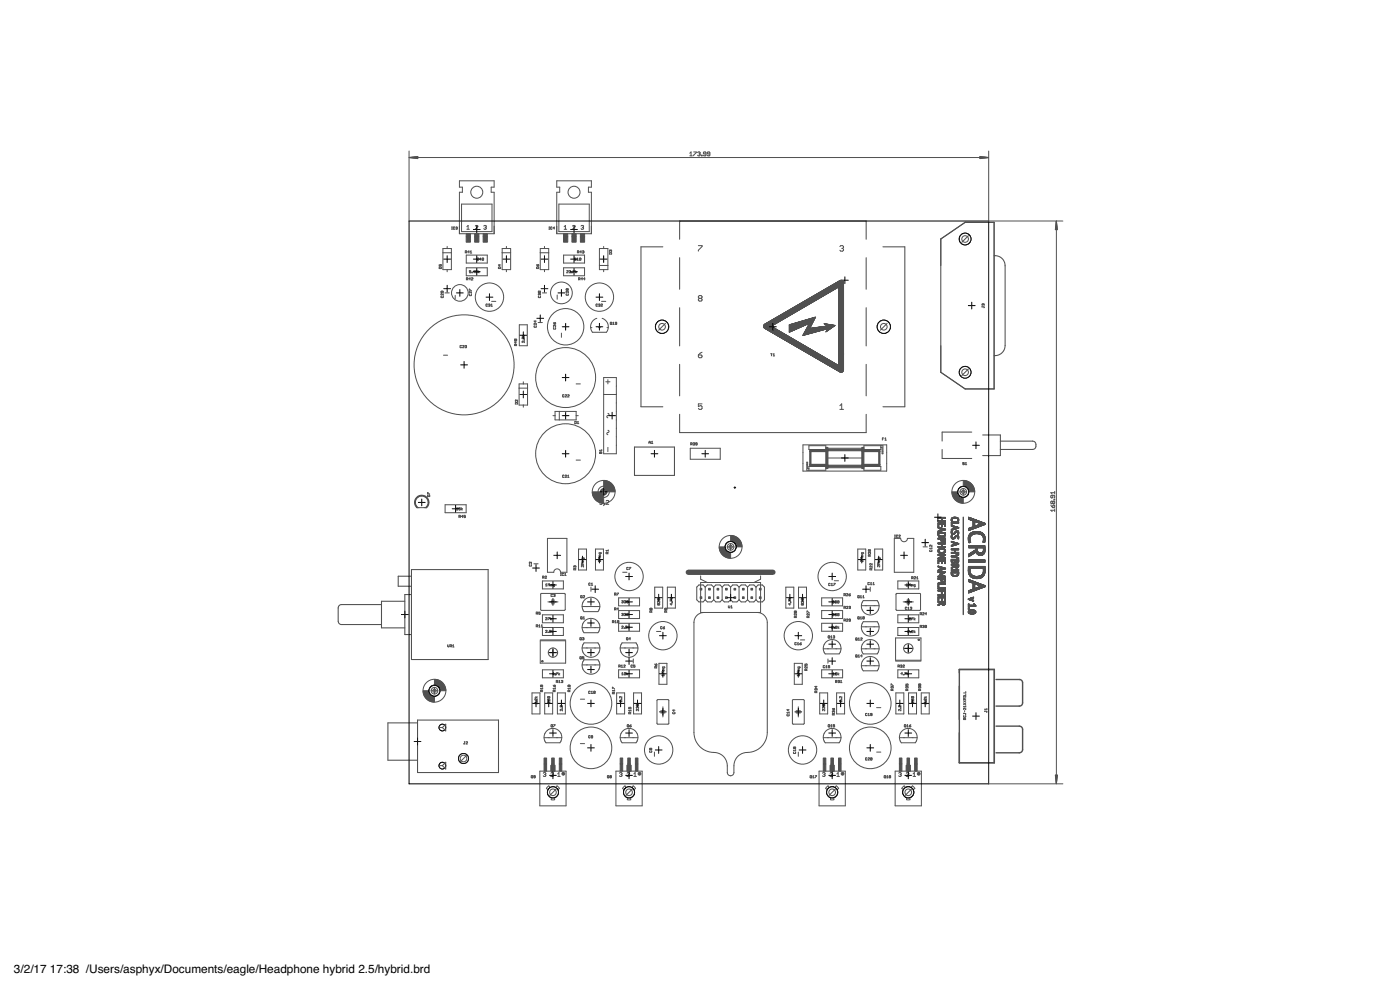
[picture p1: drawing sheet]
<svg xmlns="http://www.w3.org/2000/svg" width="420mm" height="297mm" viewBox="0 0 420 297" stroke-linecap="round" stroke-linejoin="round" font-family="sans-serif">
<defs><g id="words">
<g font-size="3.5">
<text x="4.2" y="291.8">3/2/17</text>
<text x="15" y="291.8">17:38 /Users/asphyx/Documents/eagle/Headphone hybrid 2.5/hybrid.brd</text>
</g>
</g></defs>
<g fill="none" stroke="#000" stroke-width=".3">
<path d="M122.8 66.3h173.9v168.9h-173.9zM133.2 77.7h2M134.2 76.7v2.1M142.1 77.7h2M142.1 68.9h2M143.1 67.8v2.1M143.1 76.7v2.1M151 77.7h2M152 76.7v2.1M162.4 77.7h2M163.4 76.7v2.1M171.3 77.7h2"/>
<path d="M171.3 68.9h2M172.3 67.8v2.1M172.3 76.7v2.1M180.1 77.7h2.1M181.2 76.7v2.1M133.2 86.6h2M134.2 85.6v2M137 87.9h2M138 86.9v2M142.1 81.5h2M143.1 80.5v2M145.9 89.2h2"/>
<path d="M146.9 88.1v2.1M157.1 99.6v2M161.1 95.5h2.1M162.1 94.5v2M162.4 86.6h2M163.4 85.6v2M167.5 87.9h2M168.5 86.9v2M168.7 98h2.1M169.8 97v2.1M171.3 81.5h2M172.3 80.5v2"/>
<path d="M178.9 98h2M178.9 89.2h2M179.9 88.1v2.1M179.9 97v2.1M230.9 98h2.1M232 97v2.1M252.5 84.1h2.1M253.6 83.1v2M290.6 91.7h2.1M291.6 90.7v2M138.3 109.5h2M139.3 108.5v2"/>
<path d="M156 118.4h2.1M156 100.6h2.1M157.1 117.3v2.1M168.7 113.3h2.1M169.8 112.3v2M168.7 136.1h2.1M168.7 124.7h2.1M169.8 123.7v2M169.8 135.1v2.1M182.7 124.7h2M183.7 123.7v2M195.4 136.1h2"/>
<path d="M196.4 135.1v2.1M210.6 136.1h2.1M211.6 135.1v2.1M252.5 137.4h2.1M253.6 136.4v2M291.9 133.6h2M292.9 132.6v2M125.6 150.7h2M126.6 149.7v2.1M135.7 152.7h2.1M136.7 151.6v2.1M180.1 147.6h2.1"/>
<path d="M181.2 146.6v2M220.3 146.3h.5M220.5 146v.6M280.5 155.2h2M281.5 154.2v2M288.3 147.6h1.6M289.1 146.7v1.7M159.9 170.4h2M160.9 169.4v2M164.9 175.5h2.1M165.9 174.5v2M165.9 179.6v2"/>
<path d="M166.2 166.6h2M167.2 165.6v2M173.8 167.9h2M174.8 166.9v2M177.4 179.6v2M177.6 176.8h2M178.6 175.8v2M178.9 167.9h2M179.9 166.9v2M187.8 173h2M188.8 172v2M188.8 179.6v2"/>
<path d="M196.7 179.3h2M197.7 178.3v2M200.5 179.3h2M201.5 178.3v2M218.2 179.3h2.1M218.5 164.1h1.6M219.3 163.3v1.6M219.3 178.3v2M236 179.3h2.1M237 178.3v2M239.8 179.3h2.1M240.9 178.3v2"/>
<path d="M248.7 173h2.1M249.7 172v2M249.7 179.6v2M257.6 167.9h2.1M258.6 166.9v2M258.9 176.8h2M259.9 175.8v2M262.7 167.9h2M263.7 166.9v2M270.3 166.6h2M271.3 165.6v2M271.6 175.5h2"/>
<path d="M272.6 174.5v2M272.6 179.6v2M276.6 162.8h2.1M277.7 161.8v2M120.5 184.4h2M121.5 183.4v2M164.9 180.6h2.1M164.9 189.5h2.1M164.9 195.8h2.1M164.9 185.7h2.1M165.9 184.6v2.1M165.9 188.4v2.1"/>
<path d="M165.9 194.8v2M176.3 180.6h2.1M176.3 186.9h2.1M176.3 195.8h2.1M177.4 185.9v2M177.4 194.8v2M177.4 199.9v2M187.8 180.6h2M187.8 198.4h2M187.8 195.8h2M187.8 188.2h2M187.8 184.4h2"/>
<path d="M188.8 183.4v2M188.8 187.2v2M188.8 194.8v2M188.8 197.3v2.1M197.9 190.7h2.1M198.9 189.7v2M238.6 190.7h2M239.6 189.7v2M248.7 180.6h2.1M248.7 198.4h2.1M248.7 193.3h2.1M248.7 188.2h2.1"/>
<path d="M248.7 184.4h2.1M249.7 183.4v2M249.7 187.2v2M249.7 192.3v2M249.7 197.3v2.1M260.2 198.4h2M260.2 189.5h2M260.2 183.1h2M260.2 193.3h2M261.2 182.1v2M261.2 188.4v2.1M261.2 192.3v2"/>
<path d="M261.2 197.3v2.1M271.6 180.6h2M271.6 189.5h2M271.6 185.7h2M271.6 194.5h2M272.6 184.6v2.1M272.6 188.4v2.1M272.6 193.5v2.1M129.6 207.2h1.6M130.4 206.4v1.7M159.9 211.1h2M160.9 210v2.1"/>
<path d="M163.7 211.1h2M164.7 210v2.1M164.9 219.9h2.1M164.9 202.2h2.1M165.9 201.1v2.1M165.9 218.9v2.1M167.5 211.1h2M168.5 210v2.1M176.3 211.1h2.1M176.3 200.9h2.1M177.4 210v2.1M185.2 211.1h2.1"/>
<path d="M186.2 210v2.1M187.8 219.9h2M187.8 202.2h2M188.8 201.1v2.1M188.8 218.9v2.1M190.3 211.1h2M191.3 210v2.1M197.9 213.6h2.1M197.9 202.2h2.1M198.9 201.1v2.1M198.9 212.6v2M238.6 213.6h2"/>
<path d="M238.6 202.2h2M239.6 201.1v2.1M239.6 212.6v2M246.2 211.1h2M247.2 210v2.1M248.7 219.9h2.1M248.7 202.2h2.1M249.7 201.1v2.1M249.7 218.9v2.1M251.3 211.1h2M252.3 210v2.1M260.2 211.1h2"/>
<path d="M261.2 210v2.1M269 211.1h2.1M270 210v2.1M271.6 219.9h2M271.6 202.2h2M272.6 201.1v2.1M272.6 218.9v2.1M272.8 211.1h2.1M273.9 210v2.1M276.6 211.1h2.1M277.7 210v2.1M291.9 214.9h2"/>
<path d="M292.9 213.8v2.1M124.3 222.5h2M125.3 221.5v2M164.9 232.6h2.1M165.9 231.6v2.1M176.3 224.4h2.1M177.4 223.4v2M187.8 232.6h2M188.8 231.6v2.1M196.7 225h2M197.7 224v2M239.8 225h2.1"/>
<path d="M240.9 224v2M248.7 232.6h2.1M249.7 231.6v2.1M260.2 224.4h2M261.2 223.4v2M271.6 232.6h2M272.6 231.6v2.1"/>
<circle cx="132.8" cy="229.7" r=".99"/>
</g>
<g fill="none" stroke="#505050" stroke-width=".3">
<path d="M137.9 54.3h10.4v1.9h-.9v1.5h.9v12.4h-10.4v-12.4h.9v-1.5h-.9zM167.1 54.3h10.4v1.9h-.9v1.5h.9v12.4h-10.4v-12.4h.9v-1.5h-.9zM131.8 79.4v.4h.3v-.4l.4 .1-.1 .3M132.9 74.6h2.6v6.3h-2.6zM132.9 75.8h2.6M134.2 73.9v.7M135.5 68.8h.3M135.5 68.1h.3M135.7 68.1v.7M136.5 68.2h-.5l.1 .6 .4-.1M136.8 68.2l.3-.1v.3M137 68.4h.1"/>
<path d="M137.1 68.4v.4l-.3-.1M138.5 61.2h9.2v8.3h-9.2zM139.6 75.7l.5-.1-.1-.3h-.4v.6M139.9 75.7l.2 .2M139.9 76.5h6.3v2.4h-6.3zM140.1 68l.4-.4v1.2M140.1 68.8h.8M140.8 75.6h-.4l.3-.3v.6M141.1 75.5l.3-.2v.6M141.1 75.9h.5M142.6 67.8l.2-.2 .6 .2-.8 1h.8M143.2 77.5h.4l-.4 .6h.4"/>
<path d="M144.4 77.8h-.4l.3-.4v.7M145.1 77.5v.5h-.4M145.1 77.5l-.3-.1-.1 .6M145.1 77.5l-.4 .5M145.2 67.8l.6-.2 .1 .2-.1 .4M145.6 68.2h.2M145.8 68.2l.1 .2-.1 .4-.6-.2M149.9 79.4v.4l-.3-.3h.6M150.7 74.6h2.5v6.3h-2.5zM150.7 75.8h2.5M152 73.9v.7M161 79.4l.3 .4"/>
<path d="M161.3 79.5h.4l-.1 .3h-.3zM162.1 74.6h2.6v6.3h-2.6zM162.1 75.8h2.6M163.4 73.9v.7M164.7 68.8h.3M164.7 68.1h.3M164.8 68.1v.7M165.7 68.2h-.5l.2 .6 .3-.1M166.4 68.4h-.4l.3-.3v.7M167.7 61.2h9.1v8.3h-9.1zM169.1 76.5h6.3v2.4h-6.3zM169.3 68.8h.8"/>
<path d="M169.3 68l.4-.4v1.2M171.8 67.8l.2-.2 .6 .2-.8 1h.8M172.8 77.4h-.4v.4h.4l-.1 .3-.3-.1M173.1 78.1h.5M173.1 77.7l.3-.3v.7M173.3 75.7h.3l.1-.3-.4-.1v.6M173.5 75.7l.2 .2M174.3 77.5v.5h-.4M174.3 77.5l-.3-.1-.1 .6M174.3 77.5l-.4 .5M174.4 67.8l.5-.2 .2 .2-.2 .4M174.5 75.6h-.5l.4-.3v.6"/>
<path d="M174.8 68.2h.1M174.8 75.4l.3-.1v.3M174.9 68.2l.2 .2-.2 .4-.5-.2M175 75.6h.1M175.1 75.6v.3l-.3-.1M179.9 74.6h2.5v6.3h-2.5zM179.9 79.7h2.5M181.2 73.9v.7M182.9 75.9l.6-.1 .1 .4h-.7zM183.2 75.2h.4l-.1 .3M183.2 75.2h-.3l.1 .3M183.2 75.2v.1"/>
<path d="M209.6 73.7h1.1v.3l-1.1 1.1v.3M252.1 74l.2-.3h.6l.3 .3-.3 .5M252.6 74.5h.3M252.9 74.5l.3 .3-.3 .6h-.6l-.2-.3M131.8 80.2l.6-.1 .1 .5h-.7zM132.5 88.9v.4l.5-.1-.1-.3M132.7 87.4v.3h-.3l.1-.3h.4v.4M133 88.1v.5l-.4-.5-.2 .1 .1 .4M133.6 87.9h1.2M134.2 80.9v.6M136.6 88.6v1.1M139.9 80.3h6.3v2.4h-6.3z"/>
<path d="M140 83.8h.3l.1-.3-.4-.1v.6M140.2 83.8l.2 .2M140.8 87.2v-.4l.7 .4M140.9 88.3v.4l.6-.1-.1-.3M141.2 83.7h-.5l.4-.3v.6M141.3 81.2h-.4v.3h.4l-.1 .4-.3-.2M141.5 87.5v.4l-.6-.4v.4M141.5 83.5h.4l-.4 .5h.4M141.6 81.9h.1M142.4 81.5h-.4l.3-.3v.7M143.2 81.5h-.3v-.3l.3 .1v.4h-.5M143.5 81.2v.7"/>
<path d="M143.8 81.4l-.3 .2 .3 .3M146.3 91.3h-.4l.1 .6 .3-.1M146.6 91.3l.3-.1v.4M146.8 91.6h.1M146.9 91.6v.3l-.3-.1M147.4 91.9h.4M147.4 91.5l.2-.3v.7M147.5 90.4h1.3M149.6 80.2l.5-.1 .1 .5h-.6zM152 80.9v.6M155.9 97.5h2.3v6.2h-2.3zM160.4 97.7v.5h.4v-.5"/>
<path d="M160.6 96.2v.5l-.3-.3h.7M161 97v.4l-.5-.4-.2 .1 .1 .3M161 80.2l.6-.1 .1 .5h-.7zM161.5 96.8h1.3M161.7 88.9v.4h.4v-.4M161.7 87.4h.4v.4M161.7 87.4l-.1 .3 .5 .1M161.7 87.4l.4 .4M161.9 88.2h-.3l.1 .4M161.9 88.2h.3l-.1 .4M161.9 88.2v.1M162.8 87.9h1.2"/>
<path d="M163.4 80.9v.6M166.1 96.8l.3 .4M166.2 98.3v.4l.6-.1-.2-.3M166.4 96.9l.2-.1 .2 .3-.4 .1zM166.8 97.6v.4l-.5-.4-.2 .1 .1 .3M167.2 88.5v1.3M168.5 99.9v1.3M169.1 80.3h6.3v2.4h-6.3zM170 88.1v.5l.6-.1-.1-.4M170.1 81.3h.4l-.4 .6h.4M170.2 86.8h.4l-.1 .3-.3-.1M170.2 86.8h-.3l.1 .3 .2-.1"/>
<path d="M170.2 86.8v.2M170.6 87.4v.4l-.5-.4-.2 .1 .1 .3M170.8 81.3l.4-.1v.3M171 81.5h.2M171.2 81.5v.4l-.4-.2M171.6 81.9h.1M171.9 81.2h.5l-.5 .7M172.7 81.2v.7M173 81.4l-.3 .2 .3 .3M173.6 83.8h.4l.1-.3-.5-.1v.6M173.8 83.8l.3 .2M174.8 83.7h-.4l.3-.3v.6"/>
<path d="M175.6 83.7h-.5l.4-.3v.6M177.2 98.3h.5M179.1 95.5a2.67 2.67 0 0 0-1.3 4.2h4.2a2.65 2.65 0 0 0-1.3-4.2M179.3 91.3h-.4v.5h.4M179.6 98.3h.6M179.6 91.3l.4-.1v.4M179.8 91.6h.2M180 91.6v.3l-.4-.1M180.4 91.3h.4l-.4 .6h.4M180.5 90.4h1.3M181.2 80.9v.6M182.2 98.3h.4"/>
<path d="M183.2 96.8h.4l-.1 .5-.3-.1zM183.4 97.1l.2 .2M183.9 97.3h.4M183.9 96.9l.2-.2v.6M185.1 97l-.4-.1 .1-.2 .3 .1v.4h-.4M209.9 89.5h.5M209.9 89.5l-.3-.3 .3-.5h.5l.3 .3-.3 .5M209.9 89.5l-.3 .3 .3 .5h.5l.3-.2-.3-.6M229.2 97.6v.6M229.3 98.3l.2 .2M229.3 97.5v.8M229.4 97.4l-.2 .5 .1 .4"/>
<path d="M229.4 97.4v1M229.5 97.3v1.1M229.5 98.5l22.6 13.1M229.5 97.3v1.2M229.6 97.2v1.4M229.7 97.2v1.4M229.8 97.1v1.6M229.9 97v1.7M230 97v1.8M230.1 97v1.8M230.1 96.9v2M230.2 96.9v2"/>
<path d="M230.3 96.8v2.2M230.4 96.8v2.2M230.5 96.7v2.4M230.6 96.7v2.4M230.7 96.6v2.6M230.8 96.5v2.8M230.9 96.5v2.8M231 96.5v2.8M231 96.4v3M231.1 96.4v3M231.2 96.3v3.2M231.3 96.3v3.2"/>
<path d="M231.3 96.2v3.3M231.4 96.2v3.4M231.5 96.2v3.4M231.5 98v1.7M231.5 96.1v1.7M231.6 98v1.7M231.6 96.1v1.7M231.7 98.1v1.7M231.7 96v1.7M231.7 98.1l.1 1.7M231.8 96l-.1 1.7M231.8 98.1l.1 1.8"/>
<path d="M231.9 95.9l-.1 1.8M231.9 98.2v1.7M231.9 95.9v1.7M232 98.2v1.7M232 95.8v1.8M232 98.3l.1 1.7M232.1 95.8l-.1 1.7M232.1 98.3l.1 1.7M232.2 95.8l-.1 1.7M232.2 98.4v1.7M232.2 95.7v1.8M232.3 98.4v1.7"/>
<path d="M232.3 95.7v1.7M232.3 98.4l.1 1.8M232.4 95.6l-.1 1.8M232.4 98.5l.1 1.7M232.5 95.6l-.1 1.7M232.5 98.5v1.7M232.5 95.5v1.8M232.6 98.6v1.7M232.6 95.5v1.7M232.7 95.5v1.7M232.7 98.6v1.7M232.7 98.7l.1 1.7"/>
<path d="M232.8 95.4l-.1 1.7M232.8 98.7v1.7M232.8 95.4v1.7M232.9 98.7v1.8M232.9 95.3v1.7M232.9 98.8l.1 1.7M233 95.3l-.1 1.7M233 98.8v1.7M233 95.2v1.8M233.1 98.9v1.7M233.1 95.2v1.7M233.2 98.9v1.7"/>
<path d="M233.2 95.1v1.8M233.3 99v1.7M233.3 95.1v1.7M233.3 99l.1 1.7M233.4 95.1l-.1 1.7M233.4 99.1v1.7M233.4 95v1.7M233.5 99.1v1.7M233.5 95v1.7M233.5 99.1l.1 1.8M233.6 94.9l-.1 1.7M233.6 99.2v1.7"/>
<path d="M233.6 94.9v1.7M233.7 99.2v1.7M233.7 94.8v1.8M233.8 99.3v1.7M233.8 94.8v1.7M233.8 99.3l.1 1.7M233.9 94.7l-.1 1.8M233.9 99.4l.1 1.7M234 94.7v1.7M234 99.4v1.7M234.1 99.5v1.7M234.1 94.6v1.8"/>
<path d="M234.1 99.5l.1 1.7M234.2 94.6l-.1 1.7M234.2 99.5l.1 1.8M234.3 94.5l-.1 1.8M234.3 99.6v1.7M234.3 94.5v1.7M234.4 99.6v1.7M234.4 94.4v1.8M234.4 99.7l.1 1.7M234.5 94.4v1.7M234.5 99.7l.1 1.7M234.6 94.4l-.1 1.7"/>
<path d="M234.6 99.8v1.7M234.6 94.3v1.7M234.7 99.8v1.7M234.7 94.3v1.7M234.8 94.2l-.1 1.7M234.8 99.9l.1 1.7M234.9 94.2l-.1 1.7M234.9 99.9v1.7M234.9 94.1v1.8M235 100v1.7M235 94.1v1.7M235.1 94.1l-.1 1.7"/>
<path d="M235.2 94l-.1 1.7M235.2 94v1.7M235.3 93.9v1.7M235.4 93.9l-.1 1.7M235.5 93.9v1.6M235.5 93.8v1.7M235.6 93.8v1.7M235.7 93.7l-.1 1.7M235.8 93.7l-.1 1.7M235.8 93.6v1.7M235.9 93.6v1.7M236 93.5v1.7"/>
<path d="M236.1 93.5l-.1 1.7M236.1 93.5v1.7M236.2 93.4v1.7M236.3 93.4l-.1 1.7M236.3 93.3v1.7M236.4 93.3v1.7M236.5 93.2v1.8M236.6 93.2v1.7M236.7 93.2l-.1 1.6M236.7 93.1v1.7M236.8 93.1v1.7M236.9 97.5l7.9-2.4-1.8 3.4 5.3-.7-1-.7 3.3 .5-2.8 2 .7-1-7.6 2.1 2-3.7-6 2.7z"/>
<path d="M236.9 93v1.7M236.9 97.5v2.1M237 97.5v2.1M237 92.9v1.8M237.1 97.4v2.2M237.1 92.9v1.7M237.2 92.8v1.8M237.2 97.4v2.1M237.3 92.8l-.1 1.7M237.3 92.8v1.7M237.3 97.3v2.2M237.4 92.7v1.7"/>
<path d="M237.4 97.3v2.1M237.5 92.7v1.7M237.5 97.3l-.1 2.1M237.6 92.6l-.1 1.7M237.6 97.3l-.1 2.1M237.6 92.6v1.7M237.6 97.3v2M237.7 92.5v1.8M237.7 97.2v2.1M237.8 92.5l-.1 1.7M237.8 97.2l-.1 2.1M237.9 92.4l-.1 1.7"/>
<path d="M237.9 97.2l-.1 2M237.9 92.4v1.7M237.9 97.2v2M238 92.4v1.7M238 97.2v2M238.1 92.3l-.1 1.7M238.1 97.1v2M238.2 92.3l-.1 1.7M238.2 97.1l-.1 2M238.3 92.2l-.1 1.7M238.3 97.1l-.1 2M238.3 92.2v1.7"/>
<path d="M238.3 97.1v1.9M238.4 92.1v1.8M238.4 97v2M238.5 92.1l-.1 1.7M238.5 97v1.9M238.5 92.1v1.7M238.6 97v1.9M238.6 92v1.7M238.7 97l-.1 1.9M238.7 92l-.1 1.7M238.7 96.9v1.9M238.8 91.9v1.7"/>
<path d="M238.8 96.9v1.9M238.9 96.9v1.9M238.9 91.9v1.7M239 96.9l-.1 1.8M239 91.8l-.1 1.7M239.1 91.8l-.1 1.7M239.1 96.8l-.1 1.9M239.1 91.7v1.7M239.1 96.8v1.9M239.2 96.8v1.8M239.2 91.7v1.7M239.3 91.6v1.7"/>
<path d="M239.3 96.8v1.8M239.4 91.6l-.1 1.7M239.4 96.8l-.1 1.8M239.4 91.5v1.7M239.4 96.7v1.8M239.5 91.5v1.7M239.5 96.7v1.8M239.6 91.5l-.1 1.7M239.6 96.7l-.1 1.8M239.6 91.4v1.7M239.6 96.7v1.7M239.7 91.4v1.7"/>
<path d="M239.7 96.6v1.8M239.8 91.3v1.7M239.8 96.6v1.8M239.9 91.3v1.7M239.9 96.6v1.7M240 91.2l-.1 1.7M240 96.6l-.1 1.7M240.1 91.2l-.1 1.7M240.1 96.6l-.1 1.7M240.1 91.1v1.7M240.1 96.5v1.7M240.2 91.1l-.1 1.7"/>
<path d="M240.2 96.5l-.1 1.7M240.2 91.1v1.7M240.2 96.5v1.7M240.3 96.5v1.6M240.3 91v1.7M240.4 96.5v1.6M240.4 91v1.7M240.5 90.9v1.7M240.5 96.4v1.7M240.5 96.4v1.6M240.6 90.9l-.1 1.7M240.6 90.8v1.7"/>
<path d="M240.6 96.4v1.6M240.7 96.4v1.6M240.7 90.8v1.7M240.8 90.8l-.1 1.7M240.8 96.3l-.1 1.6M240.9 90.7l-.1 1.7M240.9 96.3l-.1 1.6M240.9 90.7v1.7M240.9 96.3v1.6M241 90.6v1.7M241 96.3v1.6M241.1 90.6l-.1 1.7"/>
<path d="M241.1 96.2l-.1 1.6M241.2 96.2l-.1 1.6M241.2 90.5l-.1 1.7M241.2 90.5v1.7M241.2 96.2v1.5M241.3 96.2v1.5M241.3 90.4v1.8M241.4 90.4l-.1 1.7M241.4 96.2v1.5M241.4 99.9v.6M241.5 90.4l-.1 1.7M241.5 96.1l-.1 1.5"/>
<path d="M241.5 99.8l-.1 .7M241.5 90.3v1.7M241.5 96.1v1.5M241.5 99.7v.8M241.6 90.3v1.7M241.6 96.1v1.5M241.6 99.5v1M241.7 90.2v1.7M241.7 96.1v1.4M241.7 99.3v1.1M241.8 96.1l-.1 1.4M241.8 99.2l-.1 1.2"/>
<path d="M241.8 96v1.5M241.9 90.1l-.1 1.7M241.9 99l-.1 1.4M241.9 90.1v1.7M241.9 96v1.4M241.9 98.9v1.5M242 96l-.1 1.4M242 90.1l-.1 1.7M242 98.8v1.6M242 96v1.4M242.1 90l-.1 1.7M242.1 98.7v1.6"/>
<path d="M242.1 90v1.7M242.1 95.9v1.4M242.1 98.5v1.8M242.2 95.9v1.4M242.2 89.9v1.7M242.2 98.4v1.9M242.3 95.9l-.1 1.4M242.3 89.9l-.1 1.7M242.3 98.3l-.1 2M242.4 89.8l-.1 1.7M242.4 95.9l-.1 1.3M242.4 98.1l-.1 2.2"/>
<path d="M242.4 89.8v1.7M242.4 95.8v1.4M242.4 97.9v2.3M242.5 89.7v1.7M242.5 95.8v1.4M242.5 97.8v2.4M242.6 89.7v1.7M242.6 95.8v1.3M242.6 97.7v2.5M242.7 89.7v1.7M242.7 95.8l-.1 1.3M242.7 97.5l-.1 2.7"/>
<path d="M242.7 89.6v1.7M242.7 95.8v1.3M242.7 97.4v2.7M242.8 89.6v1.7M242.8 95.7v1.3M242.8 97.3v2.8M242.9 89.6l-.1 1.6M242.9 95.7l-.1 1.3M242.9 97.2l-.1 2.9M243 89.5l-.1 1.7M243 95.7l-.1 4.4M243 89.5v1.6"/>
<path d="M243 95.7v4.4M243.1 98.6v1.5M243.1 89.4v1.7M243.1 95.7v2.7M243.2 89.4v1.7M243.2 95.6v2.6M243.2 98.6v1.4M243.3 89.3l-.1 1.7M243.3 95.6l-.1 2.5M243.3 98.5l-.1 1.5M243.4 89.3l-.1 1.7M243.4 95.6l-.1 2.3"/>
<path d="M243.4 98.5l-.1 1.5M243.4 89.2v1.7M243.4 95.6v2.2M243.4 98.5v1.5M243.5 89.2l-.1 1.7M243.5 95.5l-.1 2.2M243.5 98.5l-.1 1.4M243.5 98.5v1.4M243.5 89.2v1.6M243.5 95.5v2M243.6 89.1v1.7M243.6 95.5v1.9"/>
<path d="M243.6 98.5v1.4M243.7 89v1.8M243.7 95.5v1.7M243.7 98.5v1.4M243.8 89v1.7M243.8 95.4v1.6M243.8 98.5v1.4M243.8 98.4v1.4M243.9 89l-.1 1.7M243.9 95.4l-.1 1.5M243.9 88.9v1.7M243.9 95.4v1.4"/>
<path d="M243.9 98.4v1.4M244 98.4v1.4M244 88.9v1.7M244 95.4v1.2M244.1 88.8v1.7M244.1 95.4l-.1 1.1M244.1 98.4v1.4M244.2 88.8l-.1 1.7M244.2 95.3l-.1 1.1M244.2 98.4v1.3M244.2 88.8v1.6M244.2 95.3v.9"/>
<path d="M244.3 98.4v1.3M244.3 88.7v1.7M244.3 95.3v.8M244.4 88.7l-.1 1.7M244.4 95.3l-.1 .6M244.4 98.4v1.3M244.5 88.6l-.1 1.7M244.5 95.2l-.1 .5M244.5 98.4v1.3M244.5 88.6v1.7M244.5 95.2v.4M244.6 98.3v1.3"/>
<path d="M244.6 88.5v1.7M244.6 95.2v.3M244.7 88.5v1.7M244.7 95.2l-.1 .1M244.7 98.3v1.3M244.8 88.5l-.1 1.6M244.8 88.4v1.7M244.8 98.3v1.3M244.9 88.4v1.7M244.9 98.3v1.3M245 98.3l-.1 1.2M245 88.3l-.1 1.7"/>
<path d="M245 98.3v1.2M245.1 88.3l-.1 1.7M245.1 98.3v1.2M245.2 88.2l-.1 1.7M245.2 88.2v1.7M245.2 98.3v1.2M245.3 98.3l-.1 1.2M245.3 88.1l-.1 1.7M245.4 88.1l-.1 1.7M245.4 98.2l-.1 1.2M245.4 88.1v1.6M245.4 98.2v1.2"/>
<path d="M245.5 88v1.7M245.5 98.2v1.2M245.6 88v1.7M245.6 98.2l-.1 1.2M245.7 87.9l-.1 1.7M245.7 98.2l-.1 1.2M245.7 87.9v1.7M245.7 98.2v1.1M245.8 87.8v1.7M245.8 98.2v1.1M245.9 87.8v1.7M245.9 98.2v1.1"/>
<path d="M246 87.8v1.6M246 98.1l-.1 1.2M246 98.1v1.2M246 87.7v1.7M246.1 87.7v1.7M246.1 98.1v1.1M246.2 87.6l-.1 1.7M246.2 98.1v1.1M246.3 87.6l-.1 1.7M246.3 98.1v1.1M246.3 87.5v1.7M246.4 87.5v1.7"/>
<path d="M246.4 98.1v1M246.5 98.1v1M246.5 87.5v1.6M246.6 87.4l-.1 1.7M246.6 98.1v1M246.7 87.4l-.1 1.6M246.7 98.1v1M246.7 87.3v1.7M246.7 98v1M246.8 87.3l-.1 1.7M246.8 98v1M246.8 87.2v1.7"/>
<path d="M246.9 98v1M246.9 87.2v1.7M247 98v1M247 87.1v1.7M247.1 98v1M247.1 87.1v1.7M247.1 98v.9M247.2 87.1l-.1 1.6M247.2 98v.9M247.2 87v1.7M247.3 98v.9M247.3 87v1.6"/>
<path d="M247.4 98l-.1 .9M247.4 86.9l-.1 1.7M247.4 97.2h.1M247.4 98v.9M247.5 86.9l-.1 1.7M247.5 97.2h.1M247.5 86.8v1.7M247.5 97.9v.9M247.6 97.2v.1M247.6 97.9v.9M247.6 86.8v1.7M247.6 97.2l.1 .1"/>
<path d="M247.7 97.9l-.1 .9M247.7 86.7l-.1 1.7M247.7 97.2l.1 .2M247.8 97.9l-.1 .9M247.8 86.7l-.1 1.7M247.8 86.7v1.6M247.8 97.2v.3M247.8 97.9v.9M247.9 97.2v.3M247.9 97.9v.8M247.9 86.6v1.7M247.9 97.2l.1 .3"/>
<path d="M248 86.6l-.1 1.7M248 97.9l-.1 .8M248 99.4l-.1 .1M248 97.3l.1 .3M248.1 86.5l-.1 1.7M248.1 97.9l-.1 .8M248.1 99.3l-.1 .1M248.1 97.3v.3M248.1 97.9v.8M248.1 86.5v1.7M248.1 99.2v.2M248.2 97.3v.4"/>
<path d="M248.2 86.4v1.7M248.2 97.9v.8M248.2 99.1v.2M248.2 97.3l.1 .4M248.3 86.4l-.1 1.7M248.3 97.8l-.1 .8M248.3 98.9l-.1 .4M248.3 97.3v1.3M248.4 86.4l-.1 1.6M248.4 98.8l-.1 .4M248.4 97.3v1.9M248.4 86.3v1.7"/>
<path d="M248.5 97.3v1.8M248.5 86.3v1.6M248.6 86.2l-.1 1.7M248.6 97.3l-.1 1.8M248.6 97.3v1.7M248.7 86.2l-.1 1.7M248.8 86.1l-.1 1.7M248.8 97.4l-.1 1.6M248.8 97.4v1.5M248.8 86.1v1.7M248.9 86.1l-.1 1.6M248.9 97.4l-.1 1.5"/>
<path d="M248.9 86v1.7M248.9 97.4v1.4M249 97.4v1.4M249 86v1.7M249.1 85.9v1.7M249.1 97.4v1.3M249.2 97.4l-.1 1.3M249.2 85.9l-.1 1.7M249.3 85.8l-.1 1.7M249.3 97.5l-.1 1.1M249.3 85.8v1.7M249.3 97.5v1"/>
<path d="M249.4 85.7v1.7M249.4 97.5v1M249.5 97.5l-.1 .9M249.5 97.5v.9M249.6 85.7l-.1 1.7M249.6 85.6v1.7M249.6 97.5v.8M249.7 97.5v.8M249.7 85.6v1.6M249.8 85.5v1.7M249.8 97.5v.7M249.9 85.5l-.1 1.7"/>
<path d="M249.9 85.4v1.7M249.9 97.6v.5M250 85.4v1.7M250 97.6v.5M250.1 85.4l-.1 1.6M250.1 97.6l-.1 .4M250.1 85.3v1.7M250.1 97.6v.4M250.2 97.6v.3M250.2 85.3v1.7M250.3 85.2v1.7M250.3 97.6v.3"/>
<path d="M250.4 85.2v1.7M250.4 97.6v.2M250.5 85.2l-.1 1.6M250.5 97.6l-.1 .1M250.5 85.1v1.7M250.5 97.7h.1M250.6 85.1v1.6M250.7 85l-.1 1.7M250.7 85v1.6M250.8 84.9v1.7M250.9 84.9v1.7M251 84.8v1.7"/>
<path d="M251.1 84.8l-.1 1.7M251.1 84.8v1.6M251.2 84.7v1.7M251.3 84.7l-.1 1.6M251.4 84.6l-.1 1.7M251.4 84.6v1.7M251.5 84.5v1.7M251.6 84.5l-.1 1.7M251.7 84.4l-.1 1.7M251.7 86.1l-20.2 11.8 20.2 11.8M251.8 84.4v27M251.9 84.3v27.2"/>
<path d="M251.9 84.3l.1 27.2M252.1 84.2v27.3M252.1 84.2v27.4M252.2 84.2v27.4M252.2 84.1l-22.8 13.3M252.2 84.1v27.6M252.3 84.1v27.6M252.4 84.1v27.6M252.4 84.1h-.2M252.4 84.1h.2M252.5 84.1l-.1 27.6M252.5 84.1v27.6"/>
<path d="M252.6 84.1l.2 .1M252.6 84.1v27.5M252.7 84.2v27.4M252.8 84.2v27.4M252.8 84.2l.1 .1M252.8 84.2v27.3M252.9 88.7l-.8 .8h1.1M252.9 84.3v27.2M252.9 84.3l.2 .3M253 84.4v27M253.1 84.5v26.7M253.1 84.7v26.4"/>
<path d="M253.1 84.6l.1 .2M294.7 92.1h.6v.3M294.7 91.9v.3M295 91.3h.4l-.1 .3M295 91.3v.1M295 91.3h-.3l.1 .3M133.1 106.6h1.2M138.5 103.8h-.4l.1 .5 .3-.1M138.8 103.8h.5l-.5 .5h.5M139.6 103.8l.3-.1v.3M139.8 104h.1M139.9 104v.3l-.3-.1"/>
<path d="M154.5 101.7l.6 .2-.1 .3M154.5 101.7l-.1 .4 .6 .1M154.5 101.7l.5 .5M154.7 102.5v.4l-.3-.3h.7M154.9 103.7v-.3l-.4-.1-.1 .4h.7M155.1 103.3l-.2 .2M155.8 115.2h2.5v6.3h-2.5zM155.8 116.5h2.5M156.7 100.9h.7M156.9 100.6l.2 .3 .3-.3M157.1 114.6v.6M157.4 101.9h.1"/>
<path d="M157.4 101.2v.5l-.5-.5-.2 .1 .1 .4M157.4 102.4v.4l-.5-.4-.2 .1 .1 .3M169.3 118.6h-.5v.4h.5M169.6 118.6h.4l-.4 .5h.4M170.3 118.6h.5l-.5 .5h.5M172.9 115.2h1.3M181.2 113.3h3.8v22.8h-3.8zM181.2 118.4h3.8M181.8 114.6h1.3M182.4 113.9v1.3M209.6 106.5h.8l.3 .6-.3 .2h-.5l-.3-.2zM210.7 105.7l-1.1 .8"/>
<path d="M231.3 106.1h.4M231.5 106.1v.7M232 106.3l.3-.2v.7M232 106.8h.5M235 100l.1 1.7M235.1 100.1l.1 1.7M235.2 100.1v1.7M235.3 100.2v1.7M235.3 100.2l.1 1.7M235.4 100.2l.1 1.7M235.5 100.3v1.7M235.6 100.3v1.7"/>
<path d="M235.6 100.4l.1 1.7M235.7 100.4v1.7M235.8 100.5v1.7M235.9 100.5v1.7M236 100.6v1.7M236 100.6l.1 1.7M236.1 100.6v1.7M236.2 100.7v1.7M236.3 100.8v1.7M236.4 100.8v1.7M236.5 100.9v1.7M236.6 100.9v1.7"/>
<path d="M236.6 100.9l.1 1.7M236.7 101v1.7M236.8 101v1.7M236.8 101.1l.1 1.7M236.9 101.1v1.7M237 101.2v1.6M237.1 101.2v1.7M237.2 101.2v1.8M237.2 101.3v1.7M237.3 101.3v1.7M237.4 101.4v1.7M237.4 101.4l.1 1.7"/>
<path d="M237.5 101.5l.1 1.7M237.6 101.5v1.7M237.7 101.5v1.8M237.7 101.6l.1 1.7M237.8 101.6v1.7M237.9 101.7v1.7M238 101.7v1.7M238 101.8l.1 1.7M238.1 101.8l.1 1.7M238.2 101.9v1.6M238.3 101.9v1.7M238.3 101.9l.1 1.7"/>
<path d="M238.4 102l.1 1.7M238.5 102v1.7M238.6 102.1v1.7M238.6 102.1l.1 1.7M238.7 102.2v1.6M238.8 102.2v1.7M238.9 102.3v1.6M238.9 102.3l.1 1.7M239 102.3l.1 1.7M239.1 102.4v1.7M239.2 102.4v1.7M239.3 102.5v1.7"/>
<path d="M239.3 102.5l.1 1.7M239.4 102.6v1.6M239.5 102.6v1.7M239.5 102.6l.1 1.7M239.6 102.7v1.7M239.7 102.7v1.7M239.8 102.8v1.7M239.9 102.8v1.7M239.9 102.8l.1 1.8M240 102.9l.1 1.7M240.1 103v1.6M240.1 103l.1 1.7"/>
<path d="M240.2 103v1.7M240.3 103.1v1.7M240.4 103.1v1.7M240.5 103.2v1.7M240.5 103.2l.1 1.7M240.6 103.3v1.6M240.7 103.3v1.7M240.7 103.3l.1 1.7M240.8 103.4v1.7M240.9 103.4v1.7M241 103.5v1.7M241 100.6h.1"/>
<path d="M241 103.5l.1 1.7M241.1 100.4v.2M241.1 103.6l.1 1.7M241.2 100.3l-.1 .3M241.2 103.6v1.7M241.2 100.2v.4M241.3 103.7v1.6M241.3 100v.5M241.3 103.7v1.7M241.4 103.7l.1 1.7M241.5 103.8v1.7M241.6 103.8v1.7"/>
<path d="M241.6 103.9l.1 1.7M241.7 103.9l.1 1.7M241.8 103.9v1.7M241.9 104v1.7M241.9 104l.1 1.7M242 104.1l.1 1.7M242.1 104.1v1.7M242.2 104.2v1.7M242.2 104.2l.1 1.7M242.3 104.2v1.7M242.4 104.3v1.7M242.5 104.4v1.6"/>
<path d="M242.6 104.4v1.7M242.6 104.4l.1 1.7M242.7 104.5v1.7M242.8 104.5v1.7M242.8 104.6l.1 1.6M242.9 104.6l.1 1.7M243 104.6v1.7M243.1 104.7v1.7M243.2 104.8v1.6M243.2 104.8l.1 1.7M243.3 104.8v1.7M243.4 104.9v1.7"/>
<path d="M243.4 104.9l.1 1.7M243.5 105v1.6M243.6 105v1.7M243.7 105.1v1.6M243.8 105.1v1.7M243.9 105.2v1.7M244 105.2v1.7M244 105.3l.1 1.6M244.1 105.3l.1 1.7M244.2 105.3v1.7M244.3 105.4v1.7M244.3 105.4l.1 1.7"/>
<path d="M244.4 105.5l.1 1.7M244.5 105.5v1.7M244.6 105.6v1.7M244.6 105.6l.1 1.7M244.7 105.6l.1 1.7M244.8 105.7v1.7M244.9 105.7v1.7M244.9 105.8l.1 1.7M245 105.8l.1 1.7M245.1 105.9l.1 1.7M245.2 105.9v1.7M245.2 106l.1 1.7"/>
<path d="M245.3 106v1.7M245.4 106v1.7M245.5 106.1v1.7M245.5 106.1l.1 1.7M245.6 106.2l.1 1.7M245.7 106.2v1.7M245.8 106.3v1.6M245.9 106.3v1.7M245.9 106.4l.1 1.6M246 106.4v1.7M246.1 106.4v1.7M246.1 106.5l.1 1.7"/>
<path d="M246.2 106.5l.1 1.7M246.3 106.6v1.6M246.4 106.6v1.7M246.5 106.7v1.6M246.5 106.7l.1 1.7M246.6 106.7l.1 1.7M246.7 106.8v1.7M246.7 106.8l.1 1.7M246.8 106.9v1.6M246.9 106.9v1.7M247 107v1.6M247.1 107v1.7"/>
<path d="M247.1 107.1l.1 1.6M247.2 107.1v1.7M247.3 107.1v1.7M247.3 107.2l.1 1.7M247.4 107.2l.1 1.7M247.5 107.3v1.6M247.6 107.3v1.7M247.6 107.4l.1 1.6M247.7 107.4l.1 1.7M247.8 107.5v1.6M247.9 107.5v1.7M247.9 107.5l.1 1.7"/>
<path d="M248 107.6v1.6M248.1 107.6v1.7M248.2 107.7v1.6M248.2 107.7l.1 1.7M248.3 107.8l.1 1.6M248.4 107.8v1.7M248.5 107.8v1.7M248.5 107.9l.1 1.7M248.6 107.9l.1 1.7M248.7 108l.1 1.6M248.8 108v1.7M248.8 108.1l.1 1.6"/>
<path d="M248.9 108.1l.1 1.7M249 108.1v1.7M249.1 108.2v1.7M249.1 108.2l.1 1.7M249.2 108.3l.1 1.7M249.3 108.3v1.7M249.4 108.4v1.6M249.4 108.4l.1 1.7M249.5 108.4v1.7M249.6 108.5v1.7M249.7 108.5v1.7M249.8 108.6v1.7"/>
<path d="M249.8 108.6l.1 1.7M249.9 108.7v1.6M250 108.7v1.7M250 108.8l.1 1.6M250.1 108.8v1.7M250.2 108.8v1.7M250.3 108.9v1.7M250.4 108.9v1.7M250.4 109l.1 1.6M250.5 109v1.7M250.6 109.1v1.6M250.6 109.1l.1 1.7"/>
<path d="M250.7 109.2v1.6M250.8 109.2v1.6M250.9 109.2v1.7M251 109.3v1.7M251 109.3l.1 1.7M251.1 109.4v1.6M251.2 109.4v1.7M251.2 109.5l.1 1.6M251.3 109.5l.1 1.7M251.4 109.5v1.7M251.5 109.6v1.7M251.5 109.6l.1 1.7"/>
<path d="M251.6 109.7l.1 1.6M252.1 111.6l.1 .1M252.1 106l.2-.3h.6l.3 .3M252.2 111.7h.4M252.8 111.6l-.2 .1M252.9 111.5l-.1 .1M253.1 111.1l-.2 .4M253.2 111l-.1 .1M253.2 106.2l-1.1 1.1h1.1M154.7 120.9l.5-.1 .1 .4h-.6zM155.3 120v.5l-.4-.5-.2 .1 .1 .4M157.1 121.5v.7"/>
<path d="M165.9 124.7h.7M166.6 123.4h6.3v2.6h-6.3zM167.9 123.4v2.6M172.5 126.4l.5 .2-.2 .5h-.3zM172.9 138h1.3M172.9 124.7h.6M173.3 126.7l.2-.3v.7M173.3 127.1h.4M179.9 135.7l.6-.1 .1 .5h-.7zM180.3 135.7v.4M180.6 134.9v.4M180.6 135.1h-.7l.2 .2"/>
<path d="M182.4 129.1a.35 .35 0 0 1 .4 .4 .35 .35 0 0 1-.5 .3l-.2 .4 .3 .2M182.4 124a.35 .35 0 0 1 .4 .5 .35 .35 0 0 1-.5 .2l-.2 .4 .3 .2M182.4 134.2v1.3M194.8 133.1l.2-.7 .2 .7M194.8 132.7h.4M195.5 132.6l.2-.2v.7M195.5 133.1h.4M207.2 134.5h9v3.3h-9zM207.3 133.3h.3l.1-.3-.4-.1v.6M207.5 133.3l.2 .2M208 133l.4-.1v.3M208.2 133.2h.2"/>
<path d="M208.4 133.2v.3l-.4-.1M209.2 133.2l-.4-.1 .1-.2 .3 .1v.4h-.4M210.7 121.2h-1.1v.8l.5-.3 .6 .3v.6l-.3 .2h-.5l-.3-.2M241 133.5h25.1v7.9h-25.1zM242.8 133.7h5v1.2h-5zM248.3 137.4h10.5M248.5 134.5h10.1M252.1 121.7l.5-.5v1.6M252.1 122.8h1.1M259.3 140h5.1v1.1h-5.1zM264.4 133.7v1.2h-5.1v-1.2h5.7v2.4h-.3v-1.9h-.3M264.8 131.7h.2"/>
<path d="M265.3 131.4h-.5v.7M265.6 131.6l.2-.2v.7M265.6 132.1h.4M289.4 138.9l-.3-.1-.2 .2 .5 .3h-.5M289.7 139.4h.4M289.7 139l.2-.2v.6M125.3 152.3h2.6M128.3 148.7l.6-.2 .1 .5h-.7zM128.3 148.3v-.5l.7 .5M133.6 151.4h6.3v2.4h-6.3zM137 152.6l.2-.3v.7M137 153h.4"/>
<path d="M137.7 155.1l.5-.1-.1-.4h-.4v.7M138 155.1l.2 .2M138.2 152.3h-.5v.4h.5l-.2 .3-.3-.1M138.5 152.3v.7M138.8 152.6l-.3 .2 .3 .2M138.9 155h-.4l.3-.4v.7M139.7 154.6h-.5v.4h.5l-.1 .3-.4-.1M169.3 142.7h-.5l.2 .5 .3-.1M169.6 142.7h.4l-.4 .5h.4M170.3 142.8l.3-.2v.6M170.3 143.2h.5M242.8 140.6h-.4v-1.9h-.3v2.4h5.7v-1.1h-5v1.1"/>
<path d="M248.5 140.3h10.1M281.5 158.4h.1M281.5 158.1v.3M281.5 159.9v.1M281.5 158.1h.1M281.5 158.1l.1 .1M281.5 159.6h.1M281.6 158.4h.1M281.6 155.3v.2M281.6 156.3v.2M281.6 157v1M281.6 158.2v.2"/>
<path d="M281.6 159.8v.9M281.6 159.3v.3M281.6 159.3l-.1 .3M281.6 158.4l.2 .1M281.6 159.8l.1 1M281.6 158.2h.3M281.7 159.3l-.1 .3M281.7 157v1h-.2v-1h2.3l-.1 .9h-.2v-.9M281.7 155.3v.2M281.7 156.3v.2M281.7 158.2v.2M281.7 157.2h.9"/>
<path d="M281.7 159.3v.3M281.7 159.8v1.1M281.8 155.3v.2M281.8 156.3v.2M281.8 157v.2M281.8 158.2v.3M281.8 159.8v.3M281.8 158.5h.1M281.8 159.3v.2M281.9 158.2l.1 .1M281.9 159.5l-.4 .1M281.9 155.3v.2"/>
<path d="M281.9 156.3v.2M281.9 157v.2M281.9 158.2v.3M281.9 159.8v.3M281.9 159.3h-.3M281.9 159.5h.1M281.9 159.3v.2M281.9 158.5h.2M281.9 158.3v.2M282 159.2l-.1 .3M282 155.3v.2M282 156.3v.2"/>
<path d="M282 157v.2M282 158.3l.1 .2M282 159.8v.3M282 158.3h.1M282.1 159.2l-.1 .3M282.1 159.2l-.2 .1M282.1 158.5l.1 .1M282.1 155.3v.2M282.1 156.3v.2M282.1 157v.2M282.1 158.3v.2M282.1 159.8v.3"/>
<path d="M282.1 158.3h.1M282.1 159.2v.2M282.2 155.3v.2M282.2 156.3v.2M282.2 157v.2M282.2 159.8v.3M282.2 159.2h-.1M282.2 158.3v1.1M282.2 158.3l.2 .1M282.3 155.3v.2M282.3 156.3v.2M282.3 157v.2"/>
<path d="M282.3 159.8v.3M282.3 158.4v1M282.4 159.1v.1M282.4 158.6h.1M282.4 155.3v.2M282.4 156.3v.2M282.4 157v.2M282.4 158.4v.2M282.4 159.1v.2M282.4 159.8v.3M282.4 158.4l.2 .1M282.4 159.1h.1"/>
<path d="M282.5 159.1l-.1 .2M282.5 158.6v.1M282.5 155.3l.1 1.2M282.5 157l.1 .9h.2v-.9M282.5 158.4l.1 .3M282.5 159.1v.2M282.5 159.8v.3M282.5 158.7h.1M282.5 159.1h-.1M282.5 159.1h.1M282.6 155.5h-1.1v-.2h2.3l-.1 .2h-.9M282.6 156.3h-1.1v.2h2.3l-.1-.2h-.9"/>
<path d="M282.6 158.7h.1M282.6 158.5h.1M282.6 155.3v1.2M282.6 157v.9M282.6 158.5l.1 .2M282.6 159.8v.3M282.6 159.3l-.7 .2M282.7 158.5h.1M282.7 159h.1M282.7 159l-.1 .1M282.7 159l-.1 .3M282.7 155.3v1.2"/>
<path d="M282.7 157v.9M282.7 158.5v.2M282.7 159v.3M282.7 159.8v.3M282.7 159.3h-.1M282.7 158.5h.2M282.7 158.7h.1M282.8 157.2h.7M282.8 155.3l-.1 1.2M282.8 158.7l.2 .1M282.8 159l-.1 .2M282.8 155.3v.2"/>
<path d="M282.8 156.3v.2M282.8 157v.2M282.8 158.5l.1 .3M282.8 159.8v.3M282.9 158.5v.1M282.9 159l-.1 .2M282.9 158.6h.1M282.9 155.3v.2M282.9 156.3v.2M282.9 157v.2M282.9 158.6v.2M282.9 159.8v.3"/>
<path d="M283 159l-.1 .2M283 158.6h.1M283 155.3v.2M283 156.3v.2M283 157v.2M283 158.6v.2M283 159.8v.3M283 158.9l-.3 .1M283 158.8h.1M283 158.9v.3M283.1 155.3v.2M283.1 156.3v.2"/>
<path d="M283.1 157v.2M283.1 158.6v.2M283.1 158.9v.3M283.1 159.8v.3M283.1 158.8l.3 .1M283.1 158.6l.2 .1M283.1 159.1l-.4 .2M283.1 158.6v.5M283.2 159.1h-.1M283.2 155.3v.2M283.2 156.3v.2M283.2 157v.2"/>
<path d="M283.2 158.6v.5M283.2 159.8v.3M283.3 155.3v.2M283.3 156.3v.2M283.3 157v.2M283.3 158.7v.4M283.3 159.8v.3M283.3 158.7h.1M283.3 158.7l.1 .4M283.4 155.3v.2M283.4 156.3v.2M283.4 157v.2"/>
<path d="M283.4 159.8v.3M283.4 158.9h-.4M283.4 159.1h-.2M283.4 158.7l.2 .1M283.4 159v.1M283.5 158.7l-.1 .3M283.5 159h-.1M283.5 155.3v.2M283.5 156.3v.2M283.5 159.8v1.1M283.5 158.7v.3M283.6 155.3v.2"/>
<path d="M283.6 156.3v.2M283.6 157v.9M283.6 158.7v.3M283.6 158.8h.1M283.6 159h-.1M283.6 159.8v1.1M283.7 155.3v.2M283.7 156.3v.2M283.7 157v.9M283.7 158.8h.1M283.7 159h-.1M283.7 158.8v.2"/>
<path d="M283.7 159.8v1M283.7 158.8v.1M283.7 159.8v.7M283.7 159.8l.1 .1M283.7 158.9h.1M283.7 158.9v.1M283.8 159.8h-2.3v.8M285.5 156l.1 .4M285.5 160v.1M285.5 155.7v.6M285.5 159.3v.7M285.5 155.7v.3"/>
<path d="M285.5 156.7v1.2M285.6 159.2l-.1 .8M285.6 159.2h.1M285.6 159.1h-.1M285.6 155.6l-.1 .1M285.6 155.6v.8M285.6 158.8l-.1 .3M285.6 159.2v.9M285.6 155.6h.1M285.6 159.2l.1 .1M285.6 156.7v1.2M285.6 159.2l.1 1"/>
<path d="M285.6 157.9h.1M285.6 155.5v.1M285.7 156.4h-.1M285.7 155.5v.9M285.7 158.8l-.1 .3M285.7 159.9l.2 .2M285.7 158.8l-.2 .3M285.7 156.1v.3M285.7 159.3v.3M285.7 159.9v.4M285.7 159h.1M285.7 157h2v-.3h-2.2l.1 1.2"/>
<path d="M285.7 155.4v.6M285.7 156.7v1.2M285.7 158.8v.2M285.7 157.7l.3 .1M285.7 157.9l.3 .1M285.7 159l-.1 .1M285.7 155.4l-.1 .1M285.7 156.3v.1M285.7 156.7v.3M285.7 157.7v.2M285.7 159.3v.1M285.7 160l.1 .3"/>
<path d="M285.8 159.3h.1M285.8 156.4h-.1M285.8 159.3l-.1 .6M285.8 155.4l-.1 .4M285.8 158.8l-.1 .2M285.8 156.7v.3M285.8 157.7v.3M285.9 159h-.1M285.9 155.3l-.1 .4M285.9 158.7l-.1 .3M285.9 155.6h.1M285.9 155.6l-.2 .4 .1 .4"/>
<path d="M285.9 156.7v.3M285.9 157.8l.1 .2M285.9 159h.1M285.9 155.3l-.2 .1M285.9 155.3v.3M286 158h.1M286 157.8h.1M286 158.7l-.1 .3M286 158v-.2v1.1M286 158l.1 .1M286 156.7v.3M286 158.7h.1"/>
<path d="M286 158.7l-.3 .1M286 155.3v.3M286 158.7v.2M286.1 155.2l-.2 .1M286.1 158.9h.1M286.1 158.9l-.2 .1M286.1 155.2v.3M286.1 158.7h-.1M286.1 155.5l-.2 .1M286.1 157.8l.2 .1M286.1 156.7v.3M286.1 157.8v1.1"/>
<path d="M286.2 158.9h-.1M286.2 155.5h-.1M286.2 155.5h.1M286.2 155.2l-.1 .3M286.2 155.5l.1-.3v.3M286.2 156.7v.3M286.2 157.8v1.1M286.3 158.9h-.1M286.3 156.7v.3M286.3 157.9v1M286.3 157.9l.4 .1M286.3 158.9h.1"/>
<path d="M286.3 158.1l.2 .1M286.3 160l-.1 .1M286.3 160v.3M286.4 155.2v.3M286.4 156.7v.3M286.4 157.9v.2M286.4 158.6v.2M286.4 155.2h-.3M286.4 159.9v.4M286.4 159.9l-.1 .1M286.4 155.4h.2M286.4 155.4l-.1 .1"/>
<path d="M286.4 157.9l.1 .3M286.4 158.6h.1M286.5 158.8l-.2 .1M286.5 155.2v.2M286.5 156.7v.3M286.5 157.9l.1 .3M286.5 158.2l.4 .1M286.5 155.2h-.1M286.5 155.2h.1M286.5 158.6h-.2M286.6 158.5l-.1 .3M286.6 159.7l-.2 .6"/>
<path d="M286.6 159.7l-.2 .2M286.6 157.9v.3l.1-.2M286.6 159.7h.1M286.6 155.2l.5 .1M286.6 155.4l.4 .1M286.6 155.2v.2M286.6 156.7v.3M286.6 158.8h-.1M286.6 158.7v.1M286.6 158.5l-.1 .1M286.6 158.5v.3M286.6 159.6v.5"/>
<path d="M286.7 155.2v.2M286.7 156.7v.3M286.7 158.5v.2M286.7 159.5v.5M286.7 158.7h-.1M286.7 155.2l.1 .3M286.7 158l.1 .2M286.7 158h.1M286.8 159.5l-.2 .2M286.8 158.5l-.1 .2M286.8 159.4l-.1 .5M286.8 158h.1"/>
<path d="M286.8 155.2v.3M286.8 156.7v.3M286.8 158v.2M286.9 158.5l-.1 .2M286.9 159.4l-.1 .4M286.9 159.7h.1M286.9 159.7l-.5 .5 .1-.4M286.9 158l.1 .1M286.9 158.3h.1M286.9 155.2v.3M286.9 156.7v.3M286.9 158v.3"/>
<path d="M286.9 159.4l-.1 .1M286.9 158.7h.1M286.9 158.4v.3M286.9 159.3v.4M287 158.1h.1M287 159.3l-.1 .1M287 155.2v.3M287 156.7v.3M287 158.1v.2M287 159.6l-.1 .1M287 158.3l.3 .1h-.3M287 158.4l-.4 .1"/>
<path d="M287 158.1l.2 .1M287 158.4v.3M287 159.3v.3M287 159.3h.1M287 155.5l.3 .1M287.1 159.6h-.1M287.1 158.4l-.1 .2M287.1 159.3l-.1 .3M287.1 158.1h.1M287.1 155.3v.2M287.1 156.7v.3M287.1 158.1v.5"/>
<path d="M287.1 155.3h.1M287.1 159.3v.3M287.1 158.6l-.4 .1M287.2 159.3h-.2M287.2 155.3v.3M287.2 156.7v.3M287.2 158.1v.5M287.2 159.5h.1M287.2 159.5l-.1 .1M287.2 158.2h.1M287.2 159.3h.1M287.2 155.3h.1"/>
<path d="M287.2 159.3v.2M287.3 155.3v.3M287.3 156.7v.3M287.3 158.2v.4M287.3 159.3v.2M287.3 158.2h.1M287.3 159.3h.1M287.3 159.5h.1M287.3 155.3h.1M287.3 155.3l.2 .1M287.3 155.6l.2 .4M287.4 158.2h.1"/>
<path d="M287.4 155.4v.3M287.4 156.7v.3M287.4 158.2v.3M287.4 159.3v.2M287.4 159.5v.1M287.4 159.3h.1M287.4 155.4l.1 .4M287.4 159.3l.1 .3M287.4 158.5l-.3 .1M287.4 159.6l.1 .2M287.5 156.3h.1M287.5 159.3l.2 .3"/>
<path d="M287.5 158.2h.1M287.5 156.3v.1M287.5 155.4v.6M287.5 156.7v.3M287.5 158.2v.3M287.5 155.4l.2 .3M287.5 156.1v.3M287.5 159.3v1M287.5 159.9v.2M287.5 156v.3M287.5 158.2l.2 .3h-.3M287.5 156.4h.1"/>
<path d="M287.5 155.5l.1 .9M287.5 159.4l.1 .9M287.6 158.2l-.1 .3M287.6 155.6v.8M287.6 156.7v.3M287.6 158.3v.2M287.6 159.4v.9M287.7 155.7v.6M287.7 159.6v.6M287.7 155.7l-.1 .7M287.7 159.6v.7M290.7 159.2h.1"/>
<path d="M290.7 155.2l.1 .6M290.8 155.2v.6M290.8 155.2l.1 .1M290.8 158.5l-.1 .7M290.8 155.8l.1 .1M290.8 158.5v.7M290.9 155.3v.6M290.9 155.9h.1M290.9 158.5v.6M290.9 158.5l-.2 .1v.6M290.9 155.9l.4 .1M290.9 155.3h.1"/>
<path d="M291 158.5v.6M291 158.5h-.1M291 155.3v.6M291 155.3l.4 .2M291.1 155.3v.6M291.1 159l-.4 .2M291.1 159h.1M291.1 158.4v.6M291.2 155.4v.6M291.2 158.4l-.2 .1M291.2 158.4v.6M291.3 156h.1"/>
<path d="M291.3 155.4v.6M291.3 159h-.2M291.3 158.3v.7M291.4 160h-.1M291.4 156l.4 .2M291.4 158.3v.6M291.4 160l-.1 .9M291.4 155.5v.6M291.4 159.9v.1M291.4 159.9v.8M291.4 155.5h.1M291.4 158.9h.1"/>
<path d="M291.5 155.5l.2 .1M291.5 155.5v.6M291.5 159.9h.1M291.5 158.3l-.3 .1M291.5 158.3v.6M291.5 159.9v.8M291.5 158.3h.1M291.5 159.9h-.1M291.5 155.5l.1 .6M291.6 158.2l-.1 .7M291.6 159.8l-.1 .9M291.6 155.6v.5"/>
<path d="M291.6 158.2v.7M291.6 159.8v.8M291.7 155.6h.1M291.7 158.8l-.4 .2M291.7 155.6v.5M291.7 155.6l.2 .1M291.7 158.2v.6M291.7 159.8v.7M291.8 155.6v.6M291.8 159.7l-.3 .2M291.8 158.2l-.3 .1M291.8 156.2h.1"/>
<path d="M291.8 158.8h.1M291.8 158.8h-.1M291.8 158.2v.6M291.8 159.7v.8M291.8 155.6l.1 .6M291.9 158.1l-.1 .1M291.9 158.1l-.1 .7M291.9 159.7h-.1M291.9 156.2l.1 .1M291.9 159.7l-.1 .7M291.9 155.7h.1M291.9 155.7v.5"/>
<path d="M291.9 158.1v.6M292 159.7v.7M292 155.7v3M292 159.7h-.1M292 159.6v.1M292 155.7l.4 .1M292 158.1h-.1M292 159.6v.7M292.1 155.7v3M292.1 159.6v.7M292.1 155.7v2.9M292.2 159.6l-.1 .7"/>
<path d="M292.2 155.8v2.8M292.3 159.6h-.3M292.3 159.6h.1M292.3 159.6l-.1 .7M292.3 159.6v.6M292.3 155.8v2.8M292.4 159.6h-.1M292.4 155.8v.1M292.4 155.8v2.8M292.4 159.6v.6M292.4 155.9h.2M292.4 158.5l-.6 .3"/>
<path d="M292.4 155.9v2.6M292.5 159.5l-.1 .7M292.5 159.5l-.1 .1M292.5 159.5h.1M292.5 156.4v.1M292.5 155.9v2.6M292.5 156.5h.3M292.6 159.5l-.1 .7M292.6 158.5h-.2M292.6 158.5h.1M292.6 155.9v.6M292.6 159.5v.6"/>
<path d="M292.6 155.9h.1M292.6 157.9v.6M292.7 155.9l.1 .1M292.7 158.5h-.1M292.7 155.9v.6M292.7 159.5v.6M292.7 157.8v.7M292.7 156l.1 .5M292.8 158.4l-.1 .1M292.8 158.4v-.6l-.1 .6M292.8 156l.1 .6M292.8 156h.1"/>
<path d="M292.8 156.5l.1 .1M292.9 156.6h.1M292.9 159.5v.6M292.9 156h.1M292.9 156v.6M292.9 156l.2 .1M292.9 158.3l-.1 .1M292.9 158.3h.1M293 159.5h.3M293 159.5h-.5M293 156.6h.1M293 158.3v-.6l-.1 .7"/>
<path d="M293 156v.6M293 159.5v.6M293 158.3h.1M293 156.6l.2 .1M293 156.1l.1 .6M293.1 157.7l-.6 .2M293.1 156.1h.1M293.1 157.7l-.1 .6M293.1 156.1v.6M293.1 159.5v.6M293.2 156.1l.1 .1M293.2 157.7l-.1 .6"/>
<path d="M293.2 158.3h-.2M293.2 156.1v.6M293.2 159.5v.6M293.2 157.6v.7M293.2 156.7l.4 .1M293.3 156.2v.5M293.3 157.6v.6M293.3 159.5v.6M293.3 159.5h.1M293.3 157.6l-.2 .1M293.3 156.2l.3 .1M293.3 156.2v.6"/>
<path d="M293.4 157.6h-.1M293.4 157.6l-.1 .6M293.4 156.2v.6M293.4 159.5v.6M293.4 159.5h.2M293.4 157.6v.6M293.5 156.2v.6M293.5 159.5v.6M293.5 157.5v.7M293.6 156.3h.1M293.6 156.8l.2 .1M293.6 156.3v.5"/>
<path d="M293.6 159.5v.6M293.6 157.5v.6M293.6 159.5h.1M293.6 156.3l.5 .2M293.6 156.3l.1 .6M293.6 159.5l.1 .6M293.7 157.5l-.1 .6M293.7 159.5h.1M293.7 158.1h.1M293.7 156.3l.1 .6M293.7 159.5l.1 .7M293.8 159.5v.1"/>
<path d="M293.8 159.5l.1 .1M293.8 158v.1M293.8 157.4l-.1 .7M293.8 157.4l-.4 .2M293.8 156.9l.3 .1M293.8 156.4v.5M293.8 159.5v.7M293.8 157.4v.6M293.9 156.4v.6M293.9 159.6v.6M293.9 157.4v.6M293.9 159.6h.2"/>
<path d="M293.9 158l-.7 .3M293.9 158h.1M294 157.4h-.2M294 156.4l.1 .6M294 159.6v.6M294 157.4h.1M294.1 159.6l.2 .1M294.1 156.5h.1M294.1 157.4l-.1 .5M294.1 159.6v.6M294.1 157.3h.1M294.1 157.3l-.1 .1"/>
<path d="M294.1 156.5v.5M294.1 157h.1M294.1 157.3v.6M294.2 156.5h.1M294.2 156.5v.5M294.2 159.6v.7M294.2 156.5l.2 .1M294.2 157h.1M294.2 157.3v.6M294.2 157l.1 .1M294.2 156.5l.1 .6M294.2 159.7l.1 .6"/>
<path d="M294.3 157.1h.2M294.3 157.3l-.1 .6M294.3 159.7l.2 .1M294.3 157.3h-.1M294.3 156.5v.6M294.3 159.7l.1 .7M294.4 157.3l-.1 .5M294.4 156.6l.4 .1M294.4 156.6v.5M294.4 157.3v.5M294.4 159.7v.7M294.4 156.6l.1 .5"/>
<path d="M294.4 159.7l.1 .8M294.5 157.1l.3 .1M294.5 157.2l-.2 .1M294.5 157.2l-.1 .6M294.5 159.8h.1M294.5 157.2h.1M294.5 156.6v.5M294.5 159.8l.1 .7M294.6 157.1h.1M294.6 157.2l-.1 .6M294.6 159.8l.1 .1M294.6 156.7v1"/>
<path d="M294.6 159.8l.1 .7M294.7 159.9l.1 .8v-.8M294.7 156.7v1M294.7 157.7l-.7 .3M294.7 159.9l.1 .1M294.8 156.7v1M294.8 157.2h-.2M294.8 157.2h.1M294.8 156.7l.2 .1M294.8 160l.2 .1M294.8 156.7v.9M294.8 160l.1 .8"/>
<path d="M294.9 160h.1M294.9 157.6l-.2 .1M294.9 156.8v.8M294.9 157.6h.1M295 156.8h.1M295 156.8v.8M295 156.8l.5 .2M295.1 156.8v.7M295.1 157.5l-.2 .1M295.1 156.9v.6M295.1 157.5h.1M295.2 156.9v.6"/>
<path d="M295.3 157.5h-.2M295.3 156.9v.6M295.3 157.5h.1M295.4 157v.4M295.5 157.4l-.2 .1M295.5 157v.4M295.5 157h.1M295.6 157v.3M295.6 157v.4M295.6 157.4h-.1M295.6 157.3v.1M159 169.4v.4h.4v-.4"/>
<path d="M159.5 168.7v.4l-.4-.4-.2 .1 .1 .3M160.2 169.2h1.3M162.3 178.1h7.2l.1 .2v4.7l-.2 .1h-7zM162.8 174.3h6.3v2.4h-6.3zM162.8 173.3h.4l.1-.3-.5-.1v.6M163.1 173.3l.2 .2M163.6 173h.4l-.4 .5h.4M163.7 175.4l.3-.2v.6M163.7 175.8h.5M164.3 161.5h5.8v10.2h-1.9a1.02 1.02 0 0 0-1-1 1.02 1.02 0 0 0-1 1h-1.9zM164.5 175.8v-.6l.2 .2 .2-.2v.6M165.2 175.6h.5l-.2-.2-.3 .1v.2l.3 .1"/>
<path d="M165.8 178.4h-.4v.5h.4M166.1 178.4l.4-.1v.3M166.3 178.6h.2M166.4 175.8l-.4-.1 .1-.3h.3v.5l-.2 .1M166.5 178.6v.4l-.4-.1M168.2 172.7h.2M168.2 172h.2M168.3 172v.7M169.1 172.1h-.4v.5h.4M169.5 172.3l.2-.3v.7M169.5 172.7h.4M172.5 169.9h.3l-.1 .3"/>
<path d="M172.5 169.9v.1M172.5 169.9h-.3l.1 .3M172.6 171v-.4l-.3-.1-.1 .5h.6M172.8 170.5l-.2 .3M173.6 164.7h2.4v6.3h-2.4zM174.3 178.8h.4l-.1 .6-.3-.1zM174.5 179.2l.2 .2M175 178.8h.5l-.5 .6h.5M175.1 169.7v.4l-.4-.4-.2 .1 .1 .3M175.1 168.9h-.6l.2 .2-.2 .3h.6M175.1 168.3l-.1 .3h-.2l-.1-.3 .2-.1v.4M175.1 167.4l-.1 .5-.3-.2v-.3h.5l.1 .2"/>
<path d="M175.5 180a2.67 2.67 0 0 1 3.6-.1 2.67 2.67 0 0 1 .4 3.6h-4.2a2.66 2.66 0 0 1 .2-3.5zM177.1 175h-.4v.5h.4M177.4 176.1v1.3M177.5 175.6h.4M177.5 175.2l.2-.3v.7M178.7 164.7h2.4v6.3h-2.4zM180.3 165.8l-.2 .5-.3-.1v-.4h.6l.1 .3M180.3 166.7l-.2 .3-.3-.1v-.2l.2-.1v.4M180.3 168.1v.4l-.5-.4-.2 .1 .1 .3M180.3 167.3h-.7l.2 .3-.2 .2h.7M182.3 166.1v-.3l-.3-.1-.1 .4h.6M182.5 165.7l-.2 .2"/>
<path d="M182.5 165.2h-.6l.2 .2M182.5 165v.4M184.4 178.4h.4l.1-.3-.5-.2v.7M184.6 178.4l.3 .2M185.2 177.9h.4l-.4 .7M185.7 179.4h6.2v2.4h-6.2zM186.9 171.7h1.3M188.6 170.3h-.5v.5h.5M188.8 170.2h.5l-.5 .7M196.5 176.2h2.4v6.3h-2.4zM197.4 179.6l-.1 .3 .6 .1M197.4 179.6l.6 .1-.1 .3"/>
<path d="M197.4 179.6l.5 .4M200.3 176.2h2.4v6.3h-2.4zM201.1 179.7h.7M201.4 179.3l.2 .4 .2-.4M210.3 174.8h18v9h-18zM210.3 172.8v1l2 1M211.6 176.1l-.6-.6h-1.3l-.6 .6v3.9l.6 .6h1.3l.6-.6M211.6 180l.7 .6h1.3l.6-.6M211.6 176.1l.7-.6h1.3l.6 .6M211.6 176.1v3.9M214.2 180l.6 .6h1.3l.6-.6M214.2 176.1l.6-.6h1.3l.6 .6"/>
<path d="M214.2 176.1v3.9M216.7 180l.7 .6h1.2l.7-.6M216.7 176.1l.7-.6h1.2l.7 .6M216.7 176.1v3.9M219.3 180l.6 .6h1.3l.6-.6M219.3 176.1l.6-.6h1.3l.6 .6M219.3 176.1v3.9M221.8 180l.6 .6h1.3l.6-.6M221.8 176.1l.6-.6h1.3l.6 .6M221.8 176.1v3.9M224.3 180l.7 .6h1.3l.6-.6M224.3 176.1l.7-.6h1.3l.6 .6"/>
<path d="M224.3 176.1v3.9M226.9 176.1l.6-.6h1.3l.6 .6v3.9l-.6 .6h-1.3l-.6-.6M226.9 176.1v3.9M228.3 172.8v1l-2 1M235.8 176.2h2.4v6.3h-2.4zM236.7 179.7h.6M236.9 179.3l.2 .4 .2-.4M239.6 176.2h2.4v6.3h-2.4zM240.6 179.6v.4h.4M240.6 179.6h.4v.4M240.6 179.6l.4 .4M246.6 179.4h6.3v2.4h-6.3z"/>
<path d="M249.2 175.2h-.5l.1 .5 .4-.1M249.4 175.3l.3-.3v.7M249.4 175.7h.5M250.2 175h.4l-.4 .7M250.4 174.2h1.3M253.3 178.6h.3l.1-.4-.4-.1v.7M253.5 178.6l.2 .2M254 178.2h.5l-.5 .6h.5M254.8 178.5l.4 .2-.3 .1zM255.2 178.1l-.4 .4M257.4 164.7h2.4v6.3h-2.4zM257.5 178.7l.4 .1-.1 .6-.4-.1z"/>
<path d="M257.7 179.2l.2 .2M258.2 179.4h.4M258.2 178.9l.2-.2v.7M258.9 179.4h.5M258.9 178.9l.2-.2v.7M259 168.1v.4l-.4-.4-.3 .1 .1 .3M259 167.3h-.7l.3 .3-.3 .2h.7M259 166.7l-.1 .3-.3-.1v-.2l.2-.1v.4M259 165.8l-.1 .5-.3-.1v-.4h.5l.1 .3M260.7 165h.5v.4M260.7 165v.4h.5M260.7 165l.5 .4"/>
<path d="M260.9 174.9h-.4v.4h.4M261 166.9v-.3l-.3-.2-.1 .5h.7M261.2 176.1v1.3M261.2 175.4h.5M261.2 175l.3-.2v.6M261.3 165.7v.4l-.5-.4-.2 .1 .1 .3M261.3 166.4l-.3 .3M261.5 171v-.4l-.3-.1-.1 .5h.6M261.7 169.1v.4l-.5-.4v.4M261.7 169.8v.4l-.4-.4-.2 .1 .1 .3M261.7 170.5l-.2 .3M262 175.4h.4"/>
<path d="M262 175l.2-.2v.6M262.5 164.7h2.4v6.3h-2.4zM264 167.4l-.1 .5-.3-.2v-.3h.5l.1 .2M264 168.3l-.1 .3h-.2l-.1-.3 .2-.1v.4M264 169.7v.4l-.5-.4v.4M264 168.9h-.6l.2 .2-.2 .3h.6M268.4 161.5h1.9a1.02 1.02 0 0 0 1 1 1.02 1.02 0 0 0 1-1h1.9v10.2h-5.8zM268.5 161.2h.2M268.5 160.5h.2M268.6 160.5v.7M269 178.1h7.1l.1 4.9-7.1 .1-.2-.2zM269.4 160.7h-.4v.4h.4"/>
<path d="M269.5 174.3h6.2v2.4h-6.2zM269.7 160.7h.5l-.5 .5h.5M272 175.4l.2-.2v.7M272 175.9h.4M272.7 175.9v-.7l.2 .2 .3-.2v.7M273.5 175.6h.4l-.1-.2-.3 .1v.2l.3 .2M273.6 173.5l.4-.1-.1-.4h-.3v.7M273.8 173.5l.2 .2M274.3 173.1h.5l-.5 .6h.5M274.6 175.9l-.4-.2 .1-.3h.3v.6l-.2 .1M275.1 173.7h.4M275.1 173.3l.2-.3v.7"/>
<path d="M277 164.1h1.3M279.1 165v.5l.6-.1-.1-.4M279.7 164.5h-.7l.2 .2M279.7 163.6v.4l-.5-.4-.2 .1 .1 .3M279.7 164.3v.4M281.5 160.3v.1M281.5 176.4h2.2l.1 .2h-2.3zM281.5 178.4h2.2v.2h-2.2zM281.5 169.8v.3l.4 .1M281.5 169.8v.1M281.5 171.3h.1M281.5 167.5h.1"/>
<path d="M281.5 160.5l.1 .2M281.5 165v.5M281.5 169.9h.1M281.6 165.6l.1 .2M281.6 161.5v.2M281.6 162.9v.3M281.6 164v.2M281.6 166.4v.2M281.6 168.1v1M281.6 169.9v.2M281.6 171v.3M281.6 171.5v.3"/>
<path d="M281.6 172.9v.2M281.6 173.6v.2M281.6 175v1.1M281.6 176.4v.2M281.6 177v.3M281.6 178.4v.2M281.6 179.1v1M281.6 160.7l.1 .1M281.6 164.9v.8M281.6 167.5v.2M281.6 169.9l.1 .2M281.6 169.9h.3"/>
<path d="M281.6 171.3h-.1M281.6 164.9v.7M281.6 167.4v.3M281.7 164.8v1M281.7 168.1v1h-.2v-1h2.3l-.1 1h-.2v-1M281.7 175v1.1h-.2v-1.1h2.3l-.1 .2h-2M281.7 179.1v1h-.2v-1h2.3l-.1 1h-.2v-1M281.7 161.5v.2M281.7 162.9v.3M281.7 164v.2M281.7 166.4v.2M281.7 169.9v.2"/>
<path d="M281.7 171.5v.3M281.7 172.9v.2M281.7 173.6v.2M281.7 176.4v.2M281.7 177v.3M281.7 178.4v.2M281.7 160.8l.1 .2M281.7 160.1h1.8M281.7 160.3l.1 .2M281.7 179.3h.9M281.7 167.4v.3M281.7 171v.3"/>
<path d="M281.7 168.3h.9M281.7 165.8h.1M281.7 164.8l-.1 .1M281.8 171l-.3 .1v.2M281.8 165.8l.2 .1M281.8 165.5v.3M281.8 160.5v.1M281.8 160.5v.5M281.8 161.5v.2M281.8 162.9v.3M281.8 164v.2M281.8 166.4v.2"/>
<path d="M281.8 168.1v.2M281.8 169.9v.3M281.8 171.5v.3M281.8 172.9v.2M281.8 173.6v.2M281.8 175v.2M281.8 176.4v.2M281.8 177v.3M281.8 178.4v.2M281.8 179.1v.2M281.8 160.6l.3 .5M281.8 171v.2"/>
<path d="M281.8 171h.1M281.8 164.7v.4M281.8 167.3v.4M281.8 161h.1M281.9 170.2h.1M281.9 169.9l.1 .1M281.9 171.2l-.3 .1M281.9 160.7v.3M281.9 161.5v.2M281.9 162.9v.3M281.9 164v.2M281.9 165.6v.3"/>
<path d="M281.9 166.4v.2M281.9 168.1v.2M281.9 169.9v.3M281.9 171.5v.3M281.9 172.9v.2M281.9 173.6v.2M281.9 175v.2M281.9 176.4v.2M281.9 177v.3M281.9 178.4v.2M281.9 179.1v.2M281.9 167.3h.1"/>
<path d="M281.9 167.3l-.3 .2M281.9 167.3v.4M281.9 165l-.2 .3 .2 .4M281.9 164.7v.3M281.9 171v.2M281.9 165.7h.1M281.9 161h.1M281.9 160.7l.1 .3M281.9 165.7l.1 .2M281.9 170l.1 .2M282 170.2h.1M282 170.9l-.1 .1"/>
<path d="M282 165.9h.1M282 164.9h.1M282 164.9l-.1 .1M282 165.7h.1M282 164.7l-.3 .1M282 164.9v.1M282 161l.2 .1M282 160.8l.2 .1M282 164.7l-.1 .3M282 167.2v.5M282 170.9l-.1 .3M282 170h.1"/>
<path d="M282 161.5v.2M282 162.9v.3M282 164v.2M282 165.7l.1 .3M282 166.4v.2M282 168.1v.2M282 170v.2M282 171.5v.3M282 172.9v.2M282 173.6v.2M282 175v.2M282 176.4v.2"/>
<path d="M282 177v.3M282 178.4v.2M282 179.1v.2M282 171.2h-.1M282 172.4h.2M282 170.9v.3M282 164.6h.1M282 165.9l.1 .1M282 164.6v.1M282.1 164.6l-.1 .3M282.1 167.2l-.1 .5M282.1 170l.6 .2"/>
<path d="M282.1 170.9h-.1M282.1 164.9h-.1M282.1 172.3v.1M282.1 170.2l.1 .1M282.1 167.2l-.2 .1M282.1 160.8v.3M282.1 161.5v.2M282.1 162.9v.3M282.1 164v.2M282.1 164.6v.3M282.1 165.7v.3M282.1 166.4v.2"/>
<path d="M282.1 168.1v.2M282.1 170v.3M282.1 171.5v.3M282.1 172.9v.2M282.1 173.6v.2M282.1 175v.2M282.1 176.4v.2M282.1 177v.3M282.1 178.4v.2M282.1 179.1v.2M282.1 166h.1M282.1 172.3l-.1 .1"/>
<path d="M282.1 172.3h.1M282.1 171.1l-.1 .1M282.1 167.2h.1M282.1 165.7l.1 .1M282.1 167.2v.5M282.1 170.9v.3M282.2 164.6h-.1M282.2 172.4h.1M282.2 160.8v.3M282.2 161.5v.2M282.2 162.9v.3M282.2 164v.2"/>
<path d="M282.2 164.6v.3M282.2 165.7v.3M282.2 166.4v.2M282.2 168.1v.2M282.2 170v1.1M282.2 171.5v.3M282.2 172.9v.2M282.2 173.6v.2M282.2 175v.2M282.2 176.4v.2M282.2 177v.3M282.2 178.4v.2"/>
<path d="M282.2 179.1v.2M282.2 170.9h-.1M282.2 164.6h.1M282.2 161.1h.1M282.2 172.4l.2 .2M282.2 171.1h-.1M282.2 171.1h.1M282.2 166h.1M282.2 164.9h-.1M282.2 161.1h.3M282.2 165.8h.2M282.2 167.1v.6"/>
<path d="M282.2 172.2v.3M282.2 167.1l-.1 .1M282.2 160.9v.2M282.2 160.9h.3M282.2 164.6v.2M282.2 165.8l.1 .2M282.2 167.1v.3M282.2 167.4v.3M282.3 167.4h1.4v.3h-2.2v-.2M282.3 164.8l-.1 .1M282.3 170.1l-.1 1M282.3 172.2v.3"/>
<path d="M282.3 160.9v.2M282.3 161.5l.1 .5M282.3 162.9v.3M282.3 164v.2M282.3 165.8v.2M282.3 166.4v.2M282.3 167.4v.3M282.3 168.1v.2M282.3 170.1v1M282.3 171.5v.3M282.3 172.9v.2M282.3 173.6l.1 .4"/>
<path d="M282.3 175v.2M282.3 176.4v.2M282.3 177v.3M282.3 178.4v.2M282.3 179.1v.2M282.3 166h.4M282.3 160.9h.1M282.3 174l.1 .2M282.3 167.3l-.3 .2 .3-.1M282.3 161.9l.1 .3M282.4 164.6l-.1 .2M282.4 167l-.1 .3"/>
<path d="M282.4 172.1v.4M282.4 173.8l-.1 .1M282.4 170.3l.2 .1M282.4 161.8h-.1M282.4 167.3h.1M282.4 170.8h.1M282.4 172.6h.1M282.4 173.6l.1 .9M282.4 160.9v.2M282.4 161.5v.7M282.4 162.9v.3M282.4 164v.2"/>
<path d="M282.4 165.8v.2M282.4 166.4v.2M282.4 167.4v.3M282.4 168.1v.2M282.4 170.1v.2M282.4 171.5v.3M282.4 172.9v.2M282.4 175v.2M282.4 176.4v.2M282.4 177v.3M282.4 178.4v.2M282.4 179.1v.2"/>
<path d="M282.4 171.1h-.2M282.4 167.3h-.1M282.4 162.2l.1 .2M282.4 164.6v.2M282.4 167v.3M282.4 170.8v.3M282.4 172.1v.5M282.4 172.6l.3 .1M282.4 165.8h.1M282.4 165.8l.1 .2v-.2M282.4 177l.1 1h.2v-1M282.4 160.9l.1 .2"/>
<path d="M282.4 161.5l.1 .9M282.4 170.1l.2 .3M282.4 164.6h.4M282.4 164.6h-.2M282.4 164.8h.2M282.4 164.8h-.1M282.5 165.8h.3M282.5 170.8h-.1M282.5 167l-.3 .1M282.5 167h.1M282.5 161.1h.2M282.5 160.9h.2"/>
<path d="M282.5 167l-.1 .3M282.5 170.8v.2M282.5 172.1v.5M282.5 174.5l.2 .1M282.5 179.1l.1 .9h.2v-.9M282.5 160.9v.2M282.5 162.9l.1 1.3M282.5 164.6v.2M282.5 166.4v.2M282.5 167.4v.3M282.5 168.1l.1 .9h.2v-.9M282.5 170.1l.1 .3"/>
<path d="M282.5 171.5v.3M282.5 172.4l.1 .2M282.5 172.9v.2M282.5 175v.2M282.5 176.4v.2M282.5 177v1M282.5 178.4v.2M282.5 172.4h.1M282.5 167.2l-.1 .1M282.5 166.9v.1M282.5 162.4l.1 .1M282.6 163.2h-1.1v-.3h2.2v.3h-.9"/>
<path d="M282.6 164h-1.1v.2h2.2v-.2h-.9M282.6 170.8l-.1 .2M282.6 172l-.1 .3M282.6 172.4h.1M282.6 171l-.2 .1M282.6 170.8h-.1M282.6 166.9h-.1M282.6 161.5v1M282.6 166.9l-.1 .3M282.6 173.6v.9M282.6 174l.1 .3M282.6 170.4h.1"/>
<path d="M282.6 162.5l.1 .1M282.6 161.9l.1 .3M282.6 173.8l.9 .1M282.6 172.3h.1M282.6 172.3l-.2 .1h.1M282.6 161.5v.3h.9M282.6 160.9v.2M282.6 162.1l.1 .4M282.6 162.9v1.3M282.6 164.6v.2M282.6 165.8v.2M282.6 166.4v.2"/>
<path d="M282.6 167.4v.3M282.6 168.1v.9M282.6 170.2v.2M282.6 171.5v.3M282.6 172.4l.1 .3M282.6 172.9v.2M282.6 173.6v.2M282.6 174.2l.1 .4M282.6 175v.2M282.6 176.4v.2M282.6 177v1M282.6 178.4v.2"/>
<path d="M282.6 179.1v.9M282.6 166l.1 .1M282.6 164.8h.4M282.6 161.1l.1 .1M282.6 170.8v.2M282.6 172v.3M282.7 174.6h.1M282.7 172.7h.1M282.7 172.4l.5 .3M282.7 170.8h-.1M282.7 166.9l-.1 .3M282.7 174.3l.1 .1"/>
<path d="M282.7 162.2h.1M282.7 160.9v.2M282.7 161.5v.2M282.7 162.2v.4M282.7 162.9v1.3M282.7 164.6v.2M282.7 165.8v.2M282.7 166.4v.2M282.7 167.4v.3M282.7 168.1v.9M282.7 170.2v.2M282.7 170.7v.3"/>
<path d="M282.7 171.5v.3M282.7 172.4v.3M282.7 172.9v.2M282.7 173.6v.2M282.7 174.3v.3M282.7 175v.2M282.7 176.4v.2M282.7 177v1M282.7 178.4v.2M282.7 179.1v.9M282.7 172.3h.1M282.7 170.7v.1"/>
<path d="M282.7 162.2l.1 .1M282.7 160.9h.3M282.7 166.8v.3M282.7 162.3v.3M282.7 170.2l.1 .3M282.7 172.5l.1 .2M282.7 177.3h.8M282.7 174.6l.2 .1M282.7 170.2h.1M282.7 170.4h.1M282.7 166.8l-.1 .1M282.7 162.6h.1"/>
<path d="M282.8 179.3h.7M282.8 168.3h.7M282.8 162.9l-.1 1.3M282.8 165.8l-.1 .2M282.8 170.7l-.1 .3M282.8 172.7h.1M282.8 166.8h-.1M282.8 162.6h.2M282.8 170.5h.2M282.8 164.6h.1M282.8 166.8l-.1 .3M282.8 171.9l-.1 .3"/>
<path d="M282.8 172.7l.3 .1M282.8 170.2l.3 .1M282.8 170.7h-.1M282.8 162.3l.1 .1M282.8 174.4h.1M282.8 171.9l-.7 .4M282.8 170.7h.1M282.8 164.6h.3M282.8 161.5v.2M282.8 162.3l.1 .3M282.8 162.9v.3M282.8 164v.2"/>
<path d="M282.8 164.6v.2M282.8 165.8v.2M282.8 166.4v.2M282.8 167.4v.3M282.8 168.1v.2M282.8 170.2l.1 .3M282.8 170.7v.2M282.8 171.5v.3M282.8 172.5l.1 .3M282.8 172.9v.2M282.8 173.6v.2M282.8 174.4l.1 .3"/>
<path d="M282.8 175v.2M282.8 176.4v.2M282.8 177v.3M282.8 178.4v.2M282.8 179.1v.2M282.9 174.7h.1M282.9 170.9l-.3 .1M282.9 166h.1M282.9 166h-.2M282.9 160.9l-.1 .2M282.9 171.9l-.2 .4M282.9 174.4h.1"/>
<path d="M282.9 162.3l.1 .1M282.9 166.7l-.1 .3M282.9 171.9l-.1 .3M282.9 174.7h.2M282.9 172.1l-.2 .2M282.9 170.9h.1M282.9 160.9v.2M282.9 161.5v.2M282.9 162.3v.3M282.9 162.9v.3M282.9 164v.2M282.9 164.6v.2"/>
<path d="M282.9 165.8v.2M282.9 166.4v.2M282.9 167.4v.3M282.9 168.1v.2M282.9 170.3l.1 .2M282.9 170.7v.2M282.9 171.5v.3M282.9 172.6l.1 .2M282.9 172.9v.2M282.9 173.6v.2M282.9 174.4v.3M282.9 175v.2"/>
<path d="M282.9 176.4v.2M282.9 177v.3M282.9 178.4v.2M282.9 179.1v.2M282.9 166.6h.2M282.9 166.7l-.1 .1M283 174.4l.1 .1M283 171.9h-.1M283 165.8h-.2M283 166.7l-.1 .3M283 171.9l-.1 .2M283 172.9l.1 .2"/>
<path d="M283 172.1h-.1M283 170.7h-.2M283 170.9h-.1M283 160.9h.1M283 160.9v.2M283 161.5v.2M283 162.4v.2M283 162.9v.3M283 164v.2M283 167.4v.3M283 168.1v.2M283 170.3v.2"/>
<path d="M283 171.5v.6M283 172.6v.5M283 173.6v.2M283 174.4v.3M283 175v.2M283 176.4v.2M283 177v.3M283 178.4v.2M283 179.1v.2M283 171.8v.1M283 171.8h.1M283 164.6l.1 .3z"/>
<path d="M283 164.8l.2 .1M283 170.6v.3M283 170.5h.1M283 170.6l-.1 .1M283 170.6l.1 .1M283 165.7v.1M283 162.4h.1M283 165.7v.3M283 166.4v.6M283.1 174.7h.1M283.1 162.4v.2M283.1 161.5v.2"/>
<path d="M283.1 162.9v.3M283.1 164v.2M283.1 166.4v.5M283.1 167.4v.3M283.1 168.1v.2M283.1 170.3v.2M283.1 171.5v.6M283.1 172.6v.2M283.1 173.6v.2M283.1 174.4v.3M283.1 175v.2M283.1 176.4v.2"/>
<path d="M283.1 177v.3M283.1 178.4v.2M283.1 179.1v.2M283.1 172.8l.2 .2-1.8-.1v.2h2.3l-.2-.2M283.1 170.5l.3 .1h-.3M283.1 170.6h-.1M283.1 170.6h.1M283.1 160.8v.3M283.1 170.6v.3M283.1 166h-.1M283.1 161.1h.1M283.1 161.1h-.4"/>
<path d="M283.1 166.9l-.6 .3M283.1 170.3h.1M283.1 172l-.1 .1M283.1 170.8l-.1 .1M283.1 166.6l-.2 .1M283.1 164.6l.5 .2M283.1 162.4v.2h.2M283.1 164.6v.3M283.1 170.6v.2M283.1 171.5v.5M283.1 172.7v.4M283.1 166.6h.1"/>
<path d="M283.1 165.7l-.1 .1M283.1 166h.1M283.2 166h-.1M283.2 174.4l-.1 .1M283.2 170.3l.2 .1M283.2 164.9h.1M283.2 162.4h-.1M283.2 160.8l-.2 .1M283.2 160.8l-.1 .3M283.2 165.7l-.1 .3M283.2 172h-.1M283.2 161.5v.2"/>
<path d="M283.2 162.9v.3M283.2 164v.2M283.2 164.6v.3M283.2 167.4v.3M283.2 168.1v.2M283.2 170.3v.5M283.2 172.7v.4M283.2 173.6v.2M283.2 175v.2M283.2 176.4v.2M283.2 177v.3M283.2 178.4v.2"/>
<path d="M283.2 179.1v.2M283.2 172.7h.1M283.2 162.3l.1 .3h-.3M283.2 166.4v.4M283.2 171.5v.5M283.2 174.4v.3M283.3 165.9l-.1 .1M283.3 160.8l-.1 .3M283.3 165.7l-.1 .3M283.3 165.7l-.2 .3M283.3 160.8h-.1M283.3 174.7h-.1"/>
<path d="M283.3 161.5v.2M283.3 162.9v.3M283.3 164v.2M283.3 164.7v.3M283.3 167.4v.3M283.3 168.1v.2M283.3 170.4v.4M283.3 171.5v.5M283.3 172.7v.4M283.3 173.6v.2M283.3 175v.2M283.3 176.4v.2"/>
<path d="M283.3 177v.3M283.3 178.4v.2M283.3 179.1v.2M283.3 171.7l-.3 .1M283.3 172.7l.3 .2M283.3 170.8h-.2M283.3 166.8l-.2 .1M283.3 164.9h.1M283.3 160.8h.1M283.3 171.7l-1.8 .1v-.3h2.3l-.1 .3M283.3 166.4v.4M283.3 171.7h.1"/>
<path d="M283.3 171.9l-.1 .1M283.3 166.8h.1M283.3 162.3l-.1 .1M283.3 161l-.2 .1M283.3 164.9l.2 .5M283.3 174.6v.1M283.3 174.6h.1M283.3 160.7v.3M283.3 162.3v.3M283.3 165.6v.3M283.3 174.4v.3M283.3 170.8h.1"/>
<path d="M283.4 170.4h.1M283.4 161.5v.2M283.4 162.9v.3M283.4 164v.2M283.4 164.7v.3M283.4 167.4v.3M283.4 168.1v.2M283.4 170.4v.4M283.4 172.8v.3M283.4 173.6v.2M283.4 175v.2M283.4 176.4v.2"/>
<path d="M283.4 177v.3M283.4 178.4v.2M283.4 179.1v.2M283.4 160.7v.3M283.4 162.3v.3M283.4 165.6v.3M283.4 166.4v.4M283.4 171.5v.4M283.4 174.3v.3M283.4 174.6h.1M283.4 171.9h-.1M283.4 170.4l.2 .1"/>
<path d="M283.4 170.8h.1M283.4 162.6h.1M283.4 162.6h-.1M283.4 161h-.1M283.4 164.7l.1 .4M283.4 162.2h.1M283.4 162.2l-.1 .1M283.5 165.9h-.2M283.5 161h-.1M283.5 171.5l-.1 .4M283.5 170.7l-.1 .1M283.5 165.5l-.2 .2"/>
<path d="M283.5 165.5h.1M283.5 160.6v.4M283.5 162.2l-.1 .4M283.5 165.5l-.1 .4M283.5 166.4l-.1 .3M283.5 174.2l-.1 .4M283.5 177v1h.3l-.1-1h-2.2v.3h1M283.5 161.5v1M283.5 162.9v.3M283.5 164v.2M283.5 164.8v.4M283.5 167.4v.3"/>
<path d="M283.5 170.4v.3M283.5 172.8v.3M283.5 173.6v1M283.5 175v.2M283.5 176.4v.2M283.5 178.4v.2M283.5 174l-.3 .4M283.5 165.4v.4M283.5 166.4v.3M283.5 171.5v.4M283.5 171.8l-.1 .1M283.5 165.4v.1"/>
<path d="M283.5 165.4h.1M283.5 161.9v.3M283.5 160.3l-.2 .5M283.6 162.9v.3M283.6 164v.2M283.6 164.8v1M283.6 167.4v.3M283.6 168.1v1M283.6 170.5v.2M283.6 172.9v.2M283.6 175v.2M283.6 176.4v.2"/>
<path d="M283.6 177v1M283.6 178.4v.2M283.6 179.1v1M283.6 174.5l-.2 .1M283.6 162.4l-.2 .2M283.6 160.8l-.1 .2M283.6 164.8l.2 .7M283.6 162.4h.1M283.6 170.5h.2M283.6 170.7h-.1M283.6 166.6l-.3 .2M283.6 161.5v1"/>
<path d="M283.6 166.4v.2M283.6 171.5v.3M283.6 173.6v.9M283.7 170.5v.2zM283.7 174.4l-.1 .1M283.7 171.8h-.2M283.7 162.9v.3M283.7 164v.2M283.7 164.9v.8M283.7 167.4v.3M283.7 168.1v1M283.7 172.9v.2"/>
<path d="M283.7 175v.2M283.7 176.4v.2M283.7 177v1M283.7 178.4v.2M283.7 179.1v1M283.7 166.6h.1M283.7 166.6h-.1M283.7 165.7l-.2 .2M283.7 166.4v.2M283.7 165.6v.1M283.7 171.5v.3M283.7 161.5h-2.2v.2h.9"/>
<path d="M283.7 173.6h-2.2v.2h.9M283.7 166.5l.1-.1h-2.3v.2h1.4M283.7 161.6v.6M283.7 165.1v.4M283.7 173.7v.5M283.7 173.7v.7M283.7 173.7l.1 .1M283.7 174.2v.2M283.7 166.5v.1M283.7 162.2l-.1 .2M283.7 160.5l-.1 .3M283.8 174l-.1 .2"/>
<path d="M283.8 165.5l-.1 .1M283.8 161.7l-.1-.2v.9M283.8 161.9l-.1 .3M283.8 160.3l-.1 .2M283.8 170.6l-.2 .1M283.8 166.5h-.1M285.5 172l.1 .5M285.5 168.3v.3M285.5 161.1v.3M285.5 171.8v.1M285.5 168.1v.1M285.5 160.8v.2"/>
<path d="M285.5 160.8h.1M285.5 170.9h2.2v.2h-2.2zM285.5 167.9v.1M285.5 168.6h.1M285.5 161.4h.1M285.5 170.3l.1 .2M285.5 172.4v-.8h2.2v.8M285.5 160.7v.7M285.5 168.6l.1 .1M285.5 161.4l.1 .1M285.5 160.1h.1M285.5 162.5v.2"/>
<path d="M285.5 164.7v.2M285.5 165.8v.2M285.5 166.8v.2M285.5 167.9l.1 .8M285.5 169.3v.3M285.5 170.9v.2M285.5 171.6l.1 .9M285.6 172.5l.1 .2M285.6 160.6l-.1 .2M285.6 160.6l.2 .1M285.6 170.5h.1M285.6 168.7v.1"/>
<path d="M285.6 161.5l.2 .2M285.6 160.1l.1 .2M285.6 160.6v.9M285.6 170.2l-.1 .3M285.6 163.6l-.1 .3M285.6 160.6l.1 1M285.6 162.5v.2M285.6 164.7v.2M285.6 165.8v.2M285.6 166.8v.2M285.6 167.9l.1 .9M285.6 169.3v.3"/>
<path d="M285.6 170.9v.2M285.6 171.6l.1 1M285.6 168.8l.2 .2M285.7 162.5l-.2-.1v.3l.2 .1M285.7 162.5h.1M285.7 163.6l-.1 .3M285.7 170.2l-.1 .3M285.7 171.8h1.8M285.7 163.6h-.2l.2 .3M285.7 160.6v.4M285.7 161.2v.4M285.7 162.5v.2"/>
<path d="M285.7 164.7v.2M285.7 165.8v.2M285.7 166.8v.2M285.7 169.3v.3M285.7 170.9v.2M285.7 171.9h.1M285.7 172.2v.1M285.7 170.5h-.1M285.7 168.3l.2 .4M285.7 161.2v.2M285.7 160.3h.1M285.7 172.7h.1"/>
<path d="M285.7 163.6v.3M285.7 167.9v1M285.7 170.2v.3M285.7 171.6v1.1M285.7 172.3v.1M285.7 172.4l.4 .2M285.7 162.8h.1M285.7 161.4h.1M285.7 160.6v.1M285.7 161.3l.1 .4M285.7 162.5v.3M285.7 167.9v.2"/>
<path d="M285.7 168.6l.1 .3M285.7 171.6v.2M285.7 172.3l.1 .4M285.8 162.5l.1 .1M285.8 163.8l-.1 .1M285.8 160.7h.1M285.8 170.1v.3M285.8 160.7l-.1 .5M285.8 161.4l.1 .1M285.8 161.7h.2M285.8 160.3h.1M285.8 163.6l-.1 .2"/>
<path d="M285.8 172.7l.3 .2M285.8 169h.1M285.8 162.8h.2M285.8 163.6h-.1M285.8 160.1l.1 .2M285.8 161.4l.1 .3M285.8 162.5v.3M285.8 164.7v.2M285.8 165.8v.2M285.8 166.8v.2M285.8 167.9v.2M285.8 168.7v.3"/>
<path d="M285.8 169.3v.3M285.8 170.9v.2M285.8 171.6v.2M285.8 172.4l.1 .4M285.9 168.7h.1M285.9 169h.1M285.9 163.5l-.1 .3M285.9 170.1l-.1 .3M285.9 160.1h.1M285.9 160.3l.1 .1M285.9 160.1v.2M285.9 161.5v.2"/>
<path d="M285.9 162.6l.1 .2M285.9 164.7v.2M285.9 165.8v.2M285.9 166.8v.2M285.9 167.9v.2M285.9 168.7v.3M285.9 169.3v.3M285.9 170.9v.2M285.9 171.6v.2M285.9 172.5v.3M285.9 162.6h.1M285.9 163.8h-.1"/>
<path d="M285.9 161.5h.1M286 169h.1M286 168.7h.1M286 162.8h.1M286 163.5l-.1 .3M286 170.1l-.1 .2M286 162.8l.1 .1M286 160.4h.1M286 160.1v.3M286 161.5v.2M286 162.6v.2M286 164.7v.2"/>
<path d="M286 165.8v.2M286 166.8v.2M286 167.9v.2M286 168.7v.3M286 169.3v.3M286 170.9v.2M286 171.6v.2M286 172.6v.2M286 163.5v.2M286 162.6v1.1M286 172.6l.1 .2M286 162.6l.7 .2"/>
<path d="M286 163.7l-.1 .1M286 163.5l-.2 .1M286 160.1h.1M286.1 170l-.6 .3M286.1 170l-.1 .3M286.1 169h.1M286.1 160.1l-.1 .3M286.1 161.5v.2M286.1 163.5h-.1M286.1 172.9h.2M286.1 172.6h.1M286.1 160.3l-.1 .1"/>
<path d="M286.1 161.4v.3M286.1 162.6v1.1M286.1 164.7v.2M286.1 165.8v.2M286.1 166.8v.2M286.1 167.9v.2M286.1 169.3v.3M286.1 170.9v.2M286.1 171.6v.2M286.1 172.6v.3M286.2 172.9h.1M286.2 161.7h.1"/>
<path d="M286.2 161.7h-.2M286.2 169.9l-.1 .3M286.2 170.2l-.5 .3M286.2 160.1h.1M286.2 169.9l-.1 .1M286.2 160.1h-.2M286.2 160.1l-.1 .2M286.2 172.6v.3M286.2 172.6h.1M286.2 170.2h.1M286.2 160.1v.2M286.2 161.4v.3"/>
<path d="M286.2 162.6v1.1M286.2 164.7v.2M286.2 165.8v.2M286.2 166.8v.2M286.2 167.9v.2M286.2 168.7v.3M286.2 169.3v.3M286.2 170.9v.2M286.2 171.6v.2M286.2 161.4l-.2 .1M286.3 170.2h-.1M286.3 170.2h.1"/>
<path d="M286.3 169.9l-.1 .3M286.3 172.6l.1 .1M286.3 168.7h-.3M286.3 164.7v.2M286.3 165.8v.2M286.3 166.8v.2M286.3 167.9v.2M286.3 169.3v.3M286.3 170.9v.2M286.3 171.6v.2M286.3 172.6v.3M286.3 160.3h-.2"/>
<path d="M286.3 168.7h.1M286.3 172.9h.2M286.3 168.7l-.1 .3M286.3 168.7v.3M286.3 161.6h.1M286.3 161.6l-.1 .1M286.3 162.9h.1M286.3 169.9h-.1M286.3 169.9h.1M286.3 169h-.1M286.3 161.3v.4M286.3 169.9v.3"/>
<path d="M286.4 162.9l-.1-.2v1M286.4 163.6l-.4 .1M286.4 163.4v.2M286.4 164.7v.2M286.4 165.8v.2M286.4 166.8v.2M286.4 167.9v.2M286.4 169.3v.3M286.4 170.9v.2M286.4 171.6v.2M286.4 172.7v.2M286.4 166.8h-.9v.2h.9"/>
<path d="M286.4 168.6l-.1 .1M286.4 167l.1 .1M286.4 168.6l-.1 .4M286.4 160.3h-.1M286.4 161.3v.3M286.4 169.8v.3M286.4 172.7h.2M286.4 162.9l.1 .1M286.4 161.6h-.1M286.4 162.7l.1 .3M286.4 170.1l.3 .2M286.4 169.8h.1"/>
<path d="M286.4 170.1l-.1 .1M286.4 169.8v.1M286.4 166.8h.1M286.4 163.4h-.1M286.4 163.4h.1M286.5 166.8h.1M286.5 169.7l-.1 .1M286.5 163h.1M286.5 161.2l-.3 .2M286.5 161.2l-.1 .4M286.5 166.8v.3M286.5 168.5l-.1 .4"/>
<path d="M286.5 169.7l-.1 .4M286.5 172.9h.3M286.5 163.4h.1M286.5 168.9l-.2 .1M286.5 168.3l-.1 .3M286.5 162.7l.1 .3M286.5 164.7v1.3M286.5 167.9v1M286.5 169.3l.1 .8M286.5 170.9v.2M286.5 171.6v.2M286.5 172.7v.2"/>
<path d="M286.5 167.1h.1M286.5 163h.3M286.5 161.5h.1M286.5 168.1h-.8M286.5 165.8h-1v.2h2.2v-.2h-1M286.5 161.5l-.1 .1M286.5 164.9h-1v-.2h2.2v.2h-1M286.5 161.1v.1M286.6 166.7l-.2 .1M286.6 161.1l-.1 .4M286.6 163.3l-.1 .3M286.6 166.7l-.1 .4"/>
<path d="M286.6 167.1v.1M286.6 163.3l-.1 .1M286.6 161.4v.1M286.6 162.8v.2M286.6 164.7v1.3M286.6 169.3v.9M286.6 170.9v.2M286.6 171.6v.2M286.6 172.7v.2M286.6 172.7h.1M286.6 166.9l.1 .1M286.6 167.2h.1"/>
<path d="M286.6 166.7v.5M286.6 166.9h.1M286.6 167.2h.2M286.6 163.3h.1M286.6 161.4h.1M286.6 161v.4M286.6 163.3v.3M286.6 167.9v.9M286.7 168.6h.1M286.7 168.6v.1M286.7 169.8l.1 .5M286.7 169.6h.8"/>
<path d="M286.7 168.6l-.2 .3M286.7 162.8v.2M286.7 164.7v1.3M286.7 167.9v.8M286.7 169.3v1M286.7 170.9v.2M286.7 171.6v.2M286.7 172.7v.2M286.7 162.8h.1M286.7 163.6h-.3M286.7 170.3h.1M286.7 160.9v.5"/>
<path d="M286.7 163.3v.3M286.7 166.6v.6M286.7 168.7h.1M286.7 168.1h.8M286.7 162.8l.1 .2M286.7 167l.1 .2M286.7 167.9l.1 .9M286.7 169.3v.3M286.7 168.7v.1M286.7 168.3v.1M286.7 162.8l.3 .1M286.7 163.3h.1"/>
<path d="M286.7 163.3h-.1M286.7 160.8l-.2 .3M286.7 168.8h.1M286.7 168.4h.1M286.7 166.9h-.1M286.7 167h.2M286.8 160.8h-.1M286.8 170.1h.2M286.8 164.7l-.1 1.3M286.8 166.6l-.1 .3M286.8 168.4l.1 .2M286.8 163h.1"/>
<path d="M286.8 160.8l-.1 .5M286.8 163.3l-.1 .2M286.8 167.2l.1 .1M286.8 172.7h.1M286.8 172.7h-.2M286.8 170.3l.1 .1M286.8 168.8l.1 .1M286.8 163.3h.1M286.8 163l.2 .1M286.8 162.8v.2M286.8 163.3v.2M286.8 164.7v.2"/>
<path d="M286.8 165.8v.2M286.8 166.6v.3M286.8 167v.2M286.8 167.9v.2M286.8 168.5l.1 .3M286.8 169.3v.3M286.8 170.1v.2M286.8 170.9v.2M286.8 171.6v.2M286.9 166.6l-.3 .1M286.9 166.9h-.2M286.9 160.8l-.1 .4"/>
<path d="M286.9 172.7l-.1 .2M286.9 172.9h-.1M286.9 166.8v.1M286.9 161.1l-.3 .3M286.9 162.8v.3M286.9 164.7v.2M286.9 165.8v.2M286.9 167v.3M286.9 167.9v.2M286.9 168.6v.3M286.9 169.3v.3M286.9 170.1v.3"/>
<path d="M286.9 170.9v.2M286.9 171.6v.2M286.9 166.6h.1M286.9 170.4h.1M286.9 168.9h.1M286.9 168.6l.1 .1M286.9 167l.1 .1M286.9 166.6v.2M286.9 170.4h.4M286.9 167.3h.1M286.9 163.5h.1M286.9 163.5l-.2 .1"/>
<path d="M286.9 160.7l-.1 .1M286.9 160.7v.4M286.9 172.6v.3M287 172.6l-.1 .1M287 172.6v.1M287 166.8h-.1M287 163.2l-.2 .1M287 160.7h-.1M287 162.9v.2M287 164.7v.2M287 165.8v.2M287 167.1v.2"/>
<path d="M287 167.9v.2M287 168.6v.3M287 169.3v.3M287 170.1v.3M287 170.9v.2M287 171.6v.2M287 168.7h.1M287 168.9h.1M287 167.1l.2 .1M287 163.2l-.1 .3M287 163.1h.1M287 163.2h.1"/>
<path d="M287 172.6v.3M287 170.1l.1 .1M287 166.5l-.1 .1M287 167.3l.2 .1M287 160.7v.3M287 163.2v.3M287 166.5v.3M287 166.5h.1M287 163.1l.3 .1h-.3M287 168.9h.3M287 162.9h.1M287 160.7h.1"/>
<path d="M287 160.9l-.1 .2M287 167.1l.1 .2M287 168.7v.2M287.1 160.7l-.1 .2M287.1 163.2l-.1 .2M287.1 166.5l-.1 .3M287.1 172.9h-.2M287.1 162.9h.1M287.1 172.6h-.1M287.1 162.9v.5M287.1 164.7v.2M287.1 165.8v.2"/>
<path d="M287.1 167.1v.3M287.1 167.9v.2M287.1 168.7v.2M287.1 169.3v.3M287.1 170.2v.2M287.1 170.9v.2M287.1 171.6v.2M287.1 172.8v.1M287.1 170.4h.1M287.1 162.9l.1 .1M287.1 160.6v.3M287.1 166.5v.3"/>
<path d="M287.1 172.6v.3M287.2 168.9v.1M287.2 168.7h-.1M287.2 170.1l-.1 .1M287.2 162.9v.5M287.2 164.7v.2M287.2 165.8v.2M287.2 167.2v.2M287.2 167.9v.2M287.2 168.7v.3M287.2 169.3v.3M287.2 170.1v.3"/>
<path d="M287.2 170.9v.2M287.2 171.6v.2M287.2 172.6h.1M287.2 172.6h-.1M287.2 166.7l-.2 .1M287.2 160.6v.3M287.2 160.9h.1M287.2 167.2h.2M287.2 167.4l.2 .1M287.2 163h.2M287.2 163.4h.1M287.2 160.6l-.2 .1"/>
<path d="M287.2 160.6h.1M287.2 160.9h-.2M287.2 172.6v.2M287.3 160.9h.1M287.3 166.4l-.1 .3M287.3 160.6v.3M287.3 163v.4M287.3 164.7v.2M287.3 165.8v.2M287.3 167.2v.2M287.3 167.9v.2M287.3 169.3v.3"/>
<path d="M287.3 170.9v.2M287.3 171.6v.2M287.3 166.4h.1M287.3 160.6l.1 .1M287.3 170.1v.3M287.3 172.5l-.1 .1M287.3 166.4v.3M287.3 172.5v.3M287.4 168.9h.1M287.4 168.7h-.2M287.4 172.4l-.1 .1M287.4 168.9h-.1"/>
<path d="M287.4 160.7v.2M287.4 163v.3M287.4 164.7v.2M287.4 165.8v.2M287.4 167.2v.3M287.4 167.9v.2M287.4 169.3v.3M287.4 170.9v.2M287.4 171.6v.2M287.4 170.1h-.2M287.4 168.6l-.1 .3M287.4 167.5l.2 .1"/>
<path d="M287.4 166.3v.3M287.4 168.6v.3M287.4 170.1v.3M287.4 172.4v.4M287.4 160.7h.1M287.4 170.3l-.1 .1M287.4 170.3h.1M287.4 160.7l.1 .3M287.4 167.2l.1 .3M287.4 166.6l-.2 .1M287.4 167.2l.1 .1M287.4 172.7l-.3 .1"/>
<path d="M287.4 163h.1M287.4 163.3l-.4 .2M287.4 161l.1 .1M287.5 160.7h.1M287.5 166.3l-.1 .3M287.5 168.5l-.1 .4M287.5 170l-.1 .3M287.5 172.3l-.1 .4M287.5 168.9h-.1M287.5 167.3h.1M287.5 160.7v.4M287.5 163v.3"/>
<path d="M287.5 164.7v.2M287.5 165.8v.2M287.5 167.3v.2M287.5 167.9v1M287.5 169.3l-.1 1M287.5 170.9v.2M287.5 171.6v1.1M287.5 160.1l.2 .2M287.5 168.9h.1M287.5 168.5l-.1 .1M287.5 161.1v.5M287.5 172.1l-.1 .3"/>
<path d="M287.5 169.8l-.1 .3M287.5 160.1h.1M287.5 166.3h.1M287.5 166.3v.3M287.5 161.3v.3l.2 .1M287.5 166.3l-.5 .2M287.5 160.7l.2 .3M287.5 172.6h.1M287.5 172.6l-.1 .1M287.5 163l.1 .1M287.5 163.3h-.1M287.5 160.7l.1 1"/>
<path d="M287.5 167.3l.1 .3M287.6 166.3l.1-.1v.3M287.6 167.3v.3M287.6 166.3h-.1M287.6 163l-.1 .3M287.6 166.3l-.1 .3M287.6 170.2l-.1 .1M287.6 168.8l-.1 .1M287.6 163.1h.1M287.6 167.9l-.1 .9M287.6 169.3l-.1 1M287.6 171.6l-.1 1"/>
<path d="M287.6 160.8v.9M287.6 163.1l.1 .2M287.6 164.7v.2M287.6 165.8v.2M287.6 170.9v.2M287.6 168.8h.1M287.6 166.5l-.2 .1M287.7 171.6l-.2 1M287.7 166.2v.3M287.7 167.9l-.1 .9M287.7 169.3l-.1 .9M287.7 163.1h.1"/>
<path d="M287.7 169.3h-2.2v.3h1v.1M287.7 166.5h.1M287.7 160.9v.7M287.7 167.9v.7M287.7 169.3v.8M287.7 167.9v.1M287.7 166.5h-.1M287.7 167.9h-2.2v.7M287.7 161h.1M287.7 163.1v.2M287.7 171.8v.2M287.7 168.1l-.1 .7"/>
<path d="M287.7 161v.7M287.7 172.1v.3M287.7 163.2l-.2 .1M290.6 171.2l.2 1.1M290.6 161.1v1.1M290.6 170.6v.3M290.6 170v1.6M290.6 170h5M290.7 168.1h4.9v.5h-4.9zM290.7 170v1.9M290.7 160.9v1.6M290.7 179.7v.2"/>
<path d="M290.7 162.5l.1 .2M290.7 167h.1M290.7 163.7v.6M290.7 168.1v.5M290.7 170l.1 2.2M290.7 173.9v.6M290.7 179.9h.2M290.7 177.2v.7M290.8 174.5h.1M290.8 177.2v.6M290.8 162.7v.1M290.8 160.7v2"/>
<path d="M290.8 166.3l-.1 .7M290.8 174.5l.1 .1M290.8 177.2h.1M290.8 163.7v.6M290.8 168.1v.5M290.8 170v2.3M290.8 173.9v.6M290.8 179.6v.3M290.8 172.3l.3 .4M290.8 162.8h.2M290.8 160.6v2.2M290.8 166.3v.7"/>
<path d="M290.9 166.9l-.2 .1M290.9 163.7v.6M290.9 168.1v.5M290.9 170v2.5M290.9 173.9v.7M290.9 177.8h-.1M290.9 166.2l-.1 .1M290.9 179.9l.1 .1M290.9 179.6v.3M290.9 160.4l-.2 .5M290.9 160.4v2.4M290.9 166.2v.7"/>
<path d="M290.9 177.2v.6M290.9 174.6h.1M290.9 174l-.2-.1 .1 .6M290.9 174h.1M290.9 166.2h.1M290.9 170l.1 2.6M290.9 174l.1 .6M291 174.6h.1M291 174l.2 .1M291 160.4v2.4M291 166.2l-.1 .7M291 177.2l-.1 .6"/>
<path d="M291 179.6l-.1 .4M291 163.7v.6M291 168.1v.5M291 170v2.7M291 174v.6M291 166.1l-.1 .1M291 160.3l-.1 .1M291 180h.1M291 177.1v.7M291 177.8h-.1M291 160.3v2.5M291 166.1v.7"/>
<path d="M291 179.6v.4M291.1 172.7v.1M291.1 177.7l-.1 .1M291.1 163.7v.6M291.1 168.1v.5M291.1 174v.6M291.1 172.8l.2 .1M291.1 179.5v.5M291.1 171.2v.5M291.1 166.1h-.1M291.1 174.6l.3 .1M291.1 177.7h.1"/>
<path d="M291.1 160.2v2.6M291.1 166.1v.7M291.1 170v2.8M291.1 177.1v.6M291.1 170.9v.2M291.1 166.8l-.2 .1M291.1 170.6l4 .1M291.1 170.6v.1M291.1 171.7l.3 .6M291.1 162.3h.1M291.2 174.1h.1M291.2 166l-.1 .1"/>
<path d="M291.2 162.3l.1 .4-.3 .1M291.2 179.7l-.2 .1 .3 .1M291.2 179.7h.1M291.2 162.3v.5M291.2 163.7v.6M291.2 168.1v.5M291.2 170v.6M291.2 171.7v1.2M291.2 174.1v.6M291.2 179.8v.2M291.2 160.1l-.2 .2M291.2 177.1v.6"/>
<path d="M291.2 179.5v.2M291.2 160.1h.1M291.2 161.1l-.1 1.2M291.2 160.1v1.2M291.2 166v.7M291.3 172.9l.1 .2M291.3 166h-.1M291.3 160.1h-.1M291.3 162.5v.2M291.3 163.7v.6M291.3 168.1v.5M291.3 170v.6"/>
<path d="M291.3 172v1M291.3 174.1v.6M291.3 179.9v.2M291.3 166.7l-.2 .1M291.3 179.7h-.1M291.3 179.9h.1M291.3 177.7h-.2M291.3 177l-.5 .2M291.3 165.9v.1M291.3 160v.1M291.3 160l-.1 1.1M291.3 179.5h.1"/>
<path d="M291.3 165.9v.8M291.3 177v.7M291.3 179.5v.2M291.3 174.1l.1 .1M291.3 172.1l.1 .9M291.3 179.9l.1 .2M291.4 177h-.1M291.4 165.9l-.1 .7M291.4 177l-.1 .7M291.4 179.5v.2M291.4 174.7l.2 .1M291.4 174.2h.1"/>
<path d="M291.4 173.1h.1M291.4 165.9h-.1M291.4 179.9h.1M291.4 179.7h-.1M291.4 163.7v.6M291.4 168.1v.5M291.4 170v.6M291.4 172.2v.9M291.4 174.2v.6M291.4 179.9v.2M291.4 166.6h.1M291.4 174.2h.2"/>
<path d="M291.4 172.3l.8 .5M291.4 166.6l-.1 .1M291.4 177v.6M291.4 177h.1M291.4 165.9h.1M291.4 165.9v.7M291.5 177.6h.1M291.5 179.9l.1 .1M291.5 163.7v.6M291.5 168.1v.5M291.5 170v.6M291.5 172.4v.7"/>
<path d="M291.5 174.2v.6M291.5 177v.6M291.5 179.9v.2M291.5 179.7l-.1-.3v.3M291.5 177h-.1M291.5 173.1l.2 .1M291.5 179.7h-.1M291.5 165.8v.7M291.5 165.8l-.1 .1M291.5 160.7l-.3 .4M291.5 172.4l.1 .8M291.5 179.9v.3"/>
<path d="M291.5 166.5l-.1 .1M291.6 174.8l.1 .1M291.6 179.4l-1 .3 .1 .2M291.6 166.5h.1M291.6 166.5h-.1M291.6 179.6l-.1 .1M291.6 165.8l-.1 .7M291.6 176.9l-.1 .7M291.6 179.4l-.1 .2M291.6 174.2h.1M291.6 165.8h-.1M291.6 163.7v.6"/>
<path d="M291.6 168.1v.5M291.6 170v.6M291.6 172.5v.7M291.6 174.2v.6M291.6 179.4v.2M291.6 180v.2M291.6 180h.1M291.6 174.2l.1 .1M291.6 176.9l-.1 .1M291.6 165.7v.8M291.6 176.9v.6M291.7 177.5l-.4 .2"/>
<path d="M291.7 173.2l.2 .2M291.7 160.5l-.2 .2M291.7 179.3l-.1 .1M291.7 179.3h.1M291.7 163.7v.6M291.7 168.1v.5M291.7 170v.6M291.7 172.6v.7M291.7 174.3v.6M291.7 180v.2M291.7 177.5h.1M291.7 180h.1"/>
<path d="M291.7 176.9v.6M291.7 174.9h.1M291.7 174.3l.4 .1M291.7 172.6h.1M291.7 179.3v.3M291.7 165.7v.7M291.8 173.3h.1M291.8 166.3l-.2 .2M291.8 165.7l-.2 .1M291.8 163.7v.6M291.8 168.1v.5M291.8 170v.6"/>
<path d="M291.8 174.3v.6M291.8 173.3v-.7l.1 .8M291.8 165.6v.1M291.8 179.6h-.2M291.8 165.6v.7M291.8 176.8v.7M291.8 174.9h.1M291.8 177.5h-.1M291.8 166.3h.1M291.8 160.4l-.1 .1M291.8 179.6v-.3v.3M291.9 177.4h.1"/>
<path d="M291.9 176.8l-.1 .7M291.9 174.9h.1M291.9 173.4h.1M291.9 165.6h-.1M291.9 160.4h-.1M291.9 165.6l-.1 .7M291.9 176.8l-.3 .1M291.9 163.7v.6M291.9 165.5v.7M291.9 168.1v.5M291.9 170v.6M291.9 172.7l.1 .7"/>
<path d="M291.9 174.3v.6M291.9 176.8v.6M291.9 179.3v.2M292 173.4h.1M292 165.5l-.1 .1M292 179.3h-.3M292 163.7v.6M292 168.1v.5M292 170v.6M292 172.7v.7M292 174.4v3M292 179.2h.2l-.1 .3"/>
<path d="M292 179.2v.1M292 176.8h-.1M292 165.5v.7M292 179.2v.3M292 177.4h-.1M292 172.8l.1 .6M292.1 160.3l-.2 .1M292.1 163.7v.6M292.1 168.1v.5M292.1 170v.6M292.1 174.4l.1 .1M292.1 165.4l-.1 .1"/>
<path d="M292.1 174.4v3M292.1 165.4v.8M292.1 179.2v.3M292.1 173.4l.1 .1M292.1 172.8l.1 .7M292.1 174.4v2.9M292.2 174.5h.1M292.2 177.3l-.2 .1M292.2 173.5h.2M292.2 172.8l.1 .1M292.2 166.1l-.4 .2M292.2 177.3h.1"/>
<path d="M292.2 179.5l-.4 .1M292.2 163.7v.6M292.2 168.1v.5M292.2 170v.6M292.2 172.8l.1 .7M292.2 174.5v2.8M292.2 160.2l-.1 .1M292.3 174.5l.5 .2M292.3 177.3h-.1M292.3 165.3l-.1 .8M292.3 172.9h.1M292.3 163.7v.6"/>
<path d="M292.3 168.1v.5M292.3 170v.6M292.3 172.9v.6M292.3 166l-.1 .1M292.3 166v-.7l-.2 .8M292.3 174.5v2.8M292.4 177.3h-.1M292.4 166h-.1M292.4 163.7v.6M292.4 168.1v.5M292.4 170v.6M292.4 172.9v.6"/>
<path d="M292.4 166h.1M292.4 174.5v2.8M292.4 173.5h.1M292.4 172.9h.1M292.4 165.2l-.3 .2M292.4 165.2v.8M292.4 177.2h.1M292.4 177.2v.1M292.4 172.9l.1 .6M292.4 174.5v2.7M292.5 165.2h-.1M292.5 173.5l.3 .1"/>
<path d="M292.5 165.2l-.1 .7M292.5 163.7v.6M292.5 168.1v.5M292.5 170v.6M292.5 172.9v.6M292.5 176.6h.1M292.5 175.2h.1M292.5 173.5h.1M292.5 165.9l-.1 .1M292.5 174.6v2.6M292.5 175.2l.3 .1M292.5 172.9h.1"/>
<path d="M292.6 165.1l-.1 .8M292.6 175.2v-.6l.1 .6M292.6 172.9l.1 .7v-.7M292.6 172.9l.2 .1M292.6 165.8l-.1 .1M292.6 165.8h.1M292.6 165.1l-.1 .1M292.6 163.7v.6M292.6 168.1v.5M292.6 170v.6M292.6 176.6v.6M292.6 165.1v.7"/>
<path d="M292.7 177.1l-.2 .1M292.7 165.8h-.1M292.7 160.1l-.5 .1M292.7 163.7v.6M292.7 168.1v.5M292.7 170v.6M292.7 176.6h-.1M292.7 165.1v.7M292.7 176.5v.6M292.7 176.5v.1M292.7 165.7l.2-.2v.2M292.7 165.7v.1"/>
<path d="M292.7 173v.6M292.7 174.7l.1 .5M292.8 173.6h.1M292.8 173h.1M292.8 165l-.2 .1M292.8 165l-.1 .7M292.8 176.5l-.1 .6M292.8 163.7v.6M292.8 168.1v.5M292.8 170v.6M292.8 173v.6M292.8 174.7v.6"/>
<path d="M292.8 174.7l.3 .1M292.8 177.1h-.1M292.8 177.1h.1M292.8 175.3h.1M292.8 176.5v.6M292.9 175.3h.1M292.9 164.5l-.1 1.1M292.9 175.3l.2 .1M292.9 177.1h.1M292.9 173h.1M292.9 163.7v2M292.9 168.1v.5"/>
<path d="M292.9 170v.6M292.9 173v.6M292.9 174.7v.6M292.9 173.6h.5M292.9 165.7l.2 .2M292.9 160.1h.1M292.9 176.4v.7M293 163.7v2.1M293 168.1v.5M293 170v.6M293 173v.6M293 174.8v.5"/>
<path d="M293 176.4l-.3 .1M293 173h.2M293 176.4v.6M293 163.7l.1 2.3M293.1 165.9h.1M293.1 165.9l.1 .2M293.1 174.8v.6M293.1 175.4h.1M293.1 176.4h-.1M293.1 176.4h.1M293.1 176.4l-.1 .6M293.1 174.8h.1"/>
<path d="M293.1 173l.1 .6v-.6M293.1 163.7l.1 2.4M293.1 168.1v.5M293.1 170v.6M293.1 174.8l.1 .6M293.2 174.8l.2 .1M293.2 175.4l.2 .1M293.2 166.1l.1 .1M293.2 176.4l-.1 .6M293.2 177l-.3 .1M293.2 160.1h-.5M293.2 160.1h.2"/>
<path d="M293.2 163.7v2.5M293.2 168.1v.5M293.2 170v.6M293.2 174.8v.6M293.2 176.3v.7M293.3 166.2l.1 .1M293.3 168.1v.5M293.3 170v.6M293.3 173v.6M293.3 174.9v.5M293.3 176.3v.6M293.3 164.3h1.8"/>
<path d="M293.3 164.9l.2 .7M293.3 163.7v2.5M293.3 176.9h.1M293.3 176.9l-.1 .1M293.3 173h.1M293.3 173h-.1M293.3 163.7v.6M293.3 165.2l.1 1.1M293.3 174.9v.6M293.4 174.9l.4 .1M293.4 160.1h.2M293.4 176.3l-.1 .6"/>
<path d="M293.4 176.3l-.3 .1M293.4 163.7v.6M293.4 165.5v.8M293.4 168.1v.5M293.4 170v.6M293.4 173v.6M293.4 174.9v.6M293.4 176.3v.6M293.4 175.5h.1M293.4 166.3l.1 .1M293.5 173.6h.2M293.5 173.6h-.1"/>
<path d="M293.5 163.7v.6M293.5 165.6v.8M293.5 168.1v.5M293.5 170v.6M293.5 172.9v.7M293.5 176.8l-.2 .1M293.5 165.6v.1M293.5 175.5v-.6l.1 .6M293.5 176.2l-.1 .1M293.5 175.5l.3 .1M293.5 165.7l.1 .1M293.5 176.2v.6"/>
<path d="M293.5 166.4l.1 .1M293.6 172.9h.1M293.6 163.7v.6M293.6 165.7v.8M293.6 168.1v.5M293.6 170v.6M293.6 172.9v.7M293.6 176.8h-.1M293.6 166.5h.2M293.6 176.2v.6M293.6 165.8l.2 .1M293.6 160.1l.2 .1"/>
<path d="M293.6 160.1h.1M293.6 165.8l.1 .7M293.6 175l.1 .6M293.7 172.9v.7M293.7 176.2h-.1M293.7 176.2l-.1 .6M293.7 163.7v.6M293.7 165.8l.1 .7M293.7 168.1v.5M293.7 170v.6M293.7 172.9v.6M293.7 175l.1 .6"/>
<path d="M293.8 166.5h.1M293.8 165.9h.1M293.8 175v.1M293.8 173.5l-.1 .1M293.8 166.5l.2 .1M293.8 160.2h.3M293.8 176.1v.6M293.8 175.1h.1M293.8 176.7l-.2 .1M293.8 176.1l-.3 .1M293.8 165.9h.2M293.8 163.7v.6"/>
<path d="M293.8 165.9v.6M293.8 168.1v.5M293.8 170v.6M293.8 172.9v.6M293.8 175.1v.5M293.8 175.6l.1 .1M293.9 175.6h.1M293.9 172.9l-.5 .1M293.9 172.9h.1M293.9 163.7v.6M293.9 165.9v.7M293.9 168.1v.5"/>
<path d="M293.9 170v.6M293.9 175.1v.6M293.9 175.1h.1M293.9 176.1h-.1M293.9 175.7h.1M293.9 172.9v.6M293.9 176.1v.6M293.9 165.9l.1 .7M293.9 175.1l.1 .6M294 176.7h-.2M294 176.1h-.1M294 173.5h-.2"/>
<path d="M294 172.8l-.1 .1M294 165.9v.1M294 172.8v.7M294 176.1v.6M294 166.6h.1M294 175.1l.6 .2M294 163.7v.6M294 165.9v.7M294 168.1v.5M294 170v.6M294 175.1v.6M294 176h.1"/>
<path d="M294 175.7l.4 .1M294 166h.2M294.1 160.2l.3 .2M294.1 172.8v.7M294.1 176l-.1 .6M294.1 166.6h.1M294.1 163.7v.6M294.1 166v.6M294.1 168.1v.5M294.1 170v.6M294.1 175.2v.5M294.1 176l-.1 .1"/>
<path d="M294.1 172.8h-.1M294.1 176v.6M294.2 173.5h-.2M294.2 163.7v.6M294.2 166v.6M294.2 168.1v.5M294.2 170v.6M294.2 175.2v.5M294.2 173.5h.1M294.2 166.6h.1M294.2 166h.1M294.2 176h-.1"/>
<path d="M294.2 172.8v.7M294.2 176v.6M294.3 172.7l-.2 .1M294.3 172.7v.7M294.3 176l-.1 .6M294.3 176h-.1M294.3 163.7v.6M294.3 166v.6M294.3 168.1v.5M294.3 170v.6M294.3 175.3v.5M294.3 176.5l-.3 .2"/>
<path d="M294.3 176.5h.1M294.3 173.4l-.1 .1M294.3 176v.5M294.4 175.8h.1M294.4 176.5h.1M294.4 176h-.1M294.4 173.4h.1M294.4 173.4h-.1M294.4 172.7l-.1 .7M294.4 165.9l-.1 .1M294.4 163.7v.6M294.4 165.9v.7"/>
<path d="M294.4 168.1v.5M294.4 170v.6M294.4 175.3v.5M294.4 176v.5M294.4 160.4l.1 .1M294.4 172.7v.7M294.4 173.3h.1M294.4 173.3v.1M294.4 175.3l.1 .5M294.5 175.8l.2 .1M294.5 166.6h-.2M294.5 176.4l-.1 .1"/>
<path d="M294.5 165.9h.1M294.5 165.9v.7M294.5 172.6l-.1 .7M294.5 175.9v.6M294.5 175.9l-.1 .1M294.5 160.5h.1M294.5 163.7v.6M294.5 168.1v.5M294.5 170v.6M294.5 175.3l.1 .5M294.6 175.3l.4 .2M294.6 173.3h.1"/>
<path d="M294.6 173.3h-.1M294.6 175.9l-.1 .5M294.6 175.9h-.1M294.6 165.9v.7M294.6 160.5h.1M294.6 172.5l-.1 .8M294.6 172.5l-.3 .2M294.6 163.7v.6M294.6 168.1v.5M294.6 170v.6M294.6 175.4l.1 1M294.6 166.6h-.1"/>
<path d="M294.7 172.5h-.1M294.7 160.5l.2 .3M294.7 165.9v.7M294.7 172.5v.7M294.7 175.9h-.1M294.7 172.4v.1M294.7 163.7v.6M294.7 168.1v.5M294.7 170v.6M294.7 175.4v1M294.7 176.4h-.2M294.7 176.4h.1"/>
<path d="M294.7 175.9h.1M294.7 172.4h.1M294.7 166.5l-.1 .1M294.7 165.8v.7M294.7 172.4v.8M294.8 163.7v.6M294.8 168.1v.5M294.8 170v.6M294.8 175.4v1M294.8 166.5h.1M294.8 166.5h-.1M294.8 165.8v.7"/>
<path d="M294.8 172.3v.9M294.8 165.8l-.4 .1M294.8 165.8h.1M294.9 173.1l-.3 .2M294.9 175.5l-.1 .8M294.9 160.8l.1 .3M294.9 165.7l-.1 .8M294.9 172.2l-.1 .9M294.9 160l.1 1M294.9 163.7v.6M294.9 168.1v.5M294.9 170v.6"/>
<path d="M294.9 175.5v.8M294.9 166.5h-.1M295 165.6l-.1 .9M295 172l-.1 1.1M295 160.1l.3 .3M295 175.5h.1M295 173l-.1 .1M295 162.6l.1 .1M295 160.1v1M295 163.7v.6M295 168.1v.5M295 170v.6"/>
<path d="M295 175.5l.2 .1M295 175.5v.8M295 161.1l.1 1.1M295 162.4v.2M295 165.5v.9M295 171.8v1.2M295.1 172.9l-.1 .1M295.1 170v.9M295.1 160.1v1.2M295.1 163.7v.7M295.1 168.1v.5M295.1 175.5v.7"/>
<path d="M295.1 171.7l-.4 .7M295.1 171.7v.1M295.1 162.2v.5M295.1 165.2v1.2M295.1 171.5v1.4M295.1 171.5v.2M295.1 162.7h.1M295.1 162.2l-.1 .4M295.1 172.8v.1M295.1 160.2l.1 2.5M295.1 163.7v2.6M295.1 175.6v.6"/>
<path d="M295.1 171.3v.2M295.1 164.6v.2M295.1 165l-.2 .8M295.1 162.7h.2M295.1 166.3l-.2 .2M295.1 165h.1M295.2 172.8h-.1M295.2 170l-.1 2.8M295.2 175.6h.1M295.2 160.3v2.4M295.2 168.1v.5M295.2 175.6v.6"/>
<path d="M295.2 172.7v.1M295.3 163.7l-.1 2.5M295.3 170l-.1 2.7M295.3 172.7h-.1M295.3 160.4v2.3M295.3 168.1v.5M295.3 175.6v.6M295.3 175.6h.1M295.3 160.4l.1 .1M295.3 175.6l.2 .1M295.3 176.1l-.6 .3M295.3 166.1h.1"/>
<path d="M295.3 166.1l-.2 .2M295.3 162.7h.1M295.3 163.7v2.5M295.3 170v2.7M295.4 166.1h-.1M295.4 160.5l.2 .5M295.4 162.7v.1M295.4 160.5v2.3M295.4 168.1v.5M295.4 175.6v.5M295.4 162.8h.1M295.4 163.7v2.4"/>
<path d="M295.4 170v2.5M295.4 175.7l.1 .4v-.4M295.4 172.4l-.1 .3M295.4 165.9v.2M295.4 160.7l.1 2.1M295.5 172.3l-.1 .1M295.5 163.7l-.1 2.2M295.5 170l-.1 2.4M295.5 160.8v2M295.5 168.1v.5M295.5 175.7h.1M295.5 162.8h.1"/>
<path d="M295.5 163.7v2.1M295.5 175.7l.1 .3M295.6 170l-.1 2.2M295.6 163.7h-4.9v.6h2.2l-.1 .7M295.6 163.7v.4M295.6 170v.6M295.6 161v1.5M295.6 164.1v1.4M295.6 170v1.9M295.6 175.7v.3M295.6 165.5l-.2 .4M295.6 161l.1 .6"/>
<path d="M295.6 162.5l-.1 .3M295.6 176l-.3 .1M295.6 171l-.1 1.3M295.7 161.6v.1M295.7 161.6l-.1 .9M134.3 193.5l.2 .6 .3-.6M135.1 193.9l.4-.1-.1-.3h-.3v.6M135.3 193.9l.2 .2M135.8 193.7l.2-.2v.6M135.8 194.1h.5M160.9 187.9h.4l.1-.3-.5-.1v.6M160.9 184.1h.4l.1-.3-.5-.1v.6"/>
<path d="M161.2 187.9l.2 .2M161.2 184.1l.2 .2M161.7 188.1h.4M161.7 187.7l.2-.2v.6M162.1 183.7h-.4v.3l.3-.1 .1 .3h-.4M162.1 192h7.7M162.1 192.3h7.7v6.7h-7.7zM162.4 188.1h.5M162.4 187.7l.2-.2v.6M162.8 184.5h6.3v2.4h-6.3zM162.8 188.3h6.3v2.4h-6.3zM163.7 189.2h.5l-.5 .6h.5"/>
<path d="M163.7 185.4h.5l-.5 .6h.5M164.4 180.6h1.2M164.5 189.8h.1M164.5 185.3h.4l-.4 .7M164.5 195.8h2.8M164.8 189.2h.5l-.5 .6h.5M165.2 185.3v.7M165.5 185.5l-.3 .2 .3 .3M165.6 189.1v.7M165.9 189.3l-.3 .2 .3 .3M165.9 194.4v2.8M166.3 180.6h1.2"/>
<path d="M174 191.4h.5l-.1 .6-.4-.1zM174 197.1h.5l-.1 .6-.4-.1zM174.3 185.2h.4l-.1 .5-.3-.1zM174.3 191.8l.2 .2M174.3 197.5l.2 .2M174.5 185.5l.2 .2M174.7 188.3h5.3M174.7 182h5.3M174.7 194.4h5.3M174.7 199.5h5.3M174.8 191.4l.3-.1v.4M175 185.7h.5"/>
<path d="M175 185.3l.2-.2v.6M175 191.7h.1M175.1 191.7v.3l-.3-.1M175.2 197h-.4v.4h.4l-.1 .3-.3-.1M175.3 192.9h4.2a2.67 2.67 0 0 1-.3 3.6 2.67 2.67 0 0 1-3.7 0 2.67 2.67 0 0 1-.2-3.6zM175.3 198h4.2a2.67 2.67 0 0 1-.3 3.6 2.67 2.67 0 0 1-3.7 0 2.67 2.67 0 0 1-.2-3.6zM179.8 189.3l-.3 .5h-4.2a2.66 2.66 0 0 1 1.8-4.2 2.66 2.66 0 0 1 2.7 3.7M183.8 186.6h.3l.1-.3-.4-.1v.7M184 186.6l.2 .3M184.4 182.8h.4l.1-.3-.5-.1v.6M184.5 186.9h.5M184.5 186.4l.3-.2v.7"/>
<path d="M184.6 182.8l.3 .2M185.6 182.7h-.4l.3-.3v.6M185.7 183.2h6.2v2.4h-6.2zM185.7 187h6.2v2.4h-6.2zM185.7 200h.3l.1-.4-.4-.1v.7M185.7 186.3v.5h-.4M185.7 186.3h-.4v.5M185.7 186.3l-.4 .5M185.9 200l.2 .2M186.1 194.4h5.4M186.4 199.7l.3-.2v.7M186.6 180.3l.3-.1v.4"/>
<path d="M186.6 188h.4l-.4 .5h.4M186.6 184.1l.3-.1v.4M186.7 192.9h4.2a2.67 2.67 0 0 1-.3 3.6 2.67 2.67 0 0 1-3.6 0 2.67 2.67 0 0 1-.3-3.6zM186.8 184.4h.1M186.8 180.6h.1M186.9 180.6v.3l-.3-.1M186.9 184.4v.3l-.3-.1M187.2 199.6h.4l-.4 .6h.4M187.3 180.3l.4-.1v.4M187.3 188.5h.1M187.3 184.1l.4-.1v.4M187.6 184.4h.1"/>
<path d="M187.6 180.6h.1M187.7 180.6v.3l-.4-.1M187.7 184.4v.3l-.4-.1M187.7 188h.5l-.5 .5h.5M188 191.4h.4l-.1 .6-.3-.1zM188.2 191.8l.2 .2M188.4 187.9v.6M188.5 180.3h-.4v.5M188.5 184.1h-.4v.5M188.5 184.1v.5h-.4M188.5 180.3v.5h-.4M188.5 184.1l-.4 .5"/>
<path d="M188.5 180.3l-.4 .5M188.8 188.1l-.4 .2 .4 .2M189.2 191.7h-.4l.3-.4v.7M189.8 199.6h-.4l.1 .6 .3-.1M190.1 197.7v1.3M190.6 199.5h-.5v.4h.5l-.1 .3-.4-.1M195.4 182.6h-.4l.2 .3 .2-.1M195.4 182.6h.3l-.1 .3-.2-.1M195.4 182.6v.2M195.5 183.7l-.1-.5-.4 .1v.4h.7M195.7 183.2l-.2 .3M196.5 199.2l.3 .5"/>
<path d="M196.8 199.3l.2-.1 .1 .4-.3 .1zM197 189.5h1.3M197.1 200l-.2 .2M197.7 181.2h-.4l.1 .3 .3-.1M197.7 181.2h.3l-.1 .3-.2-.1M197.7 181.2v.2M197.8 199h2.4v6.3h-2.4zM198 180.3v.5l-.5-.5-.2 .1 .1 .4M198.7 188.1h-.4l.1 .6 .3-.1M199 188.3l.5 .3-.4 .1zM199.5 188l-.5 .3M199.8 182.5l-.1 .4-.2-.1 .1-.3h.4v.4"/>
<path d="M199.9 183.7l-.1-.5-.3 .1v.4h.7M200.2 183.2l-.3 .3M201.1 180.4v-.4l.7 .4M201.5 181.1v.4l-.4-.3h.7M201.7 180.7l.1 .1zM211.3 183.8a3 3 0 0 0-3 3v33a6.1 6.1 0 0 0 6.5 6 4 4 0 0 1 3.5 4v2a1 1 0 0 0 1 1 1 1 0 0 0 1-1 5.6 5.6 0 0 1 .9-4.7 5.5 5.5 0 0 1 4.4-1.5 6 6 0 0 0 4.7-5.8v-33a3 3 0 0 0-3-3M218.6 181.8l.2 .6 .2-.6M219.4 182.4h.4M219.4 182l.2-.2v.6M236.7 180.4v-.4l.6 .4M237 181.1v.4l-.3-.3h.6M237.2 180.7l.1 .1z"/>
<path d="M238.4 199h2.4v6.3h-2.4zM238.7 183.5h-.3l.1 .3 .2-.1M238.7 183.5v.2M238.7 183.5h.4l-.2 .3-.2-.1M238.8 185.3l-.1-.5-.3 .2v.3h.7M239 192.9h-.5v.5h.5M239.1 184.1v.5l-.5-.5-.2 .1 .1 .4M239.1 184.8l-.3 .3M239.3 193l.2-.2v.7M239.3 193.5h.4M240.1 193.1l.4 .3-.3 .1zM240.2 192h1.3"/>
<path d="M240.5 192.8l-.4 .3M240.8 181.2h-.3l.1 .3 .2-.1M240.8 181.2v.2M240.8 181.2h.4l-.2 .3-.2-.1M241.2 180.3v.5l-.5-.5-.2 .1 .1 .4M241.6 199.2v.5h.3v-.5l.3 .1-.1 .4M242.2 183.8v-.5l.7 .5M242.2 200v.4l-.5-.4v.4M242.6 185.3l-.1-.5-.3 .2v.3h.7M242.9 184.1v.5l-.5-.5-.2 .1 .1 .4M242.9 184.8l-.3 .3M246.6 183.2h6.3v2.4h-6.3z"/>
<path d="M246.6 187h6.3v2.4h-6.3zM247.1 194.7h5.3M247.5 199.8h-.4v.5h.4M247.8 199.9l.2-.2v.7M247.9 192.7a2.67 2.67 0 0 1 3.6-.1 2.67 2.67 0 0 1 .3 3.6h-4.2a2.66 2.66 0 0 1 .3-3.5zM248.5 197.7v1.3M248.6 190.8l.4 .1-.1 .5-.4-.1zM248.8 191.2l.2 .2M249 199.7h-.4v.3h.4l-.1 .4-.3-.1M249.3 191l.2-.2v.6M249.3 191.4h.4M249.6 188h.4l-.4 .6h.4"/>
<path d="M249.9 180.4l.3-.1v.3M249.9 184.2l.3-.1v.3M250 190.9l.4-.1v.3M250.1 180.6h.1M250.1 184.4h.1M250.2 180.6v.3l-.3-.1M250.2 184.4v.3l-.3-.1M250.3 191.1h.1M250.4 188.4h.1M250.4 191.1v.3l-.4-.1M250.6 180.4l.3-.1v.3M250.6 184.2l.3-.1v.3"/>
<path d="M250.7 188h.5l-.5 .6h.5M250.8 180.6h.1M250.8 184.4h.1M250.9 180.6v.3l-.3-.1M250.9 184.4v.3l-.3-.1M251.5 187.9v.7M251.8 180.4l-.3-.1-.1 .5M251.8 184.2l-.3-.1-.1 .5M251.8 180.4v.4h-.4M251.8 184.2v.4h-.4M251.8 184.2l-.4 .4M251.8 180.4l-.4 .4"/>
<path d="M251.8 188.1l-.3 .2 .3 .3M253.3 182.4h.3l.1-.4-.4-.1v.7M253.3 186.2h.3l.1-.4-.4-.1v.7M253.5 186.2l.2 .2M253.5 182.4l.2 .2M254 185.8h.5l-.5 .6h.5M254 182h.5l-.5 .6h.5M254.8 182l.3-.1v.4M255 182.3h.1M255.1 182.3v.3l-.3-.1M255.2 186.1h-.3v-.4l.3 .1v.5h-.4M256.8 196.6h.4l-.1 .5-.3-.1z"/>
<path d="M256.9 191.4l.3 .1-.1 .6-.3-.1zM257 191.8l.2 .3M257 196.9l.2 .2M257.5 185.1l.4 .1-.1 .5-.4-.1zM257.6 191.6l.2-.2v.7M257.6 192.1h.4M257.6 196.7l.2-.2v.6M257.6 197.1h.4M257.7 185.5l.2 .2M258.2 185.7h.4M258.2 185.3l.2-.2v.6M258.3 191.5h.4l-.4 .6h.4"/>
<path d="M258.5 188.1h5.3M258.5 181.7h5.3M258.5 194.7h5.3M258.5 199.7h5.3M258.7 196.8h-.4l.3-.3v.6M258.8 187.1a2.67 2.67 0 0 0 2.7 3.7 2.67 2.67 0 0 0 1.8-4.3h-4.2l-.4 .6M259.1 180.2h4.2a2.66 2.66 0 0 1-.3 3.6 2.66 2.66 0 0 1-3.6 0 2.66 2.66 0 0 1-.3-3.6zM259.3 192.7a2.67 2.67 0 0 1 3.6-.1 2.67 2.67 0 0 1 .4 3.6h-4.2a2.66 2.66 0 0 1 .2-3.5zM259.3 197.7a2.67 2.67 0 0 1 3.6-.1 2.67 2.67 0 0 1 .4 3.7h-4.2a2.66 2.66 0 0 1 .2-3.6zM259.4 185.2h-.5v.4M259.4 185.2v.4h-.5M259.4 185.2l-.5 .4"/>
<path d="M268.8 191.4h7.6v6.7h-7.6zM268.8 198.4h7.6M269.5 188.3h6.2v2.4h-6.2zM269.5 184.5h6.2v2.4h-6.2zM269.5 200h.3l.1-.4-.4-.1v.7M269.7 200l.2 .2M270.2 199.6l.4-.1v.4M270.5 199.9h.1M270.6 199.9v.3l-.4-.1M271 199.6h.4l-.4 .6h.4M271.1 180.6h1.2M271.2 194.5h2.8"/>
<path d="M272.1 182.3h-.4v.4h.4M272.4 182.4l.3-.2v.6M272.4 182.8h.5M272.5 189.3h.4l-.4 .5h.4M272.6 193.1v2.8M272.8 185.5h.5l-.5 .5h.5M272.9 180.6h1.2M273.2 182.3l.3-.1v.3M273.2 189.8h.1M273.4 182.5h.1M273.5 182.5v.3l-.3-.1M273.6 189.3h.4l-.4 .5h.4"/>
<path d="M273.6 185.4h.4l-.4 .6M274.3 185.4v.6M274.3 189.2v.6M274.7 185.6l-.4 .2 .4 .2M274.7 189.4l-.4 .2 .4 .2M276.1 188.1l.5-.1-.1-.4h-.4v.7M276.1 184.3l.5-.1-.1-.4h-.4v.7M276.4 184.3l.2 .2M276.4 188.1l.2 .2M276.9 183.9h.4l-.4 .6h.4M276.9 187.7l.3-.1v.4M277.1 188h.1"/>
<path d="M277.2 188v.3l-.3-.1M278.1 187.7v.5h-.5M278.1 184.2h-.5l.4-.4v.7M278.1 187.7h-.5v.5M278.1 187.7l-.5 .5M281.5 181.4v.3l.4-.2M281.5 181.4h.1M281.6 180.5v.2M281.6 181.4v.3M281.6 181.4h-.1M281.7 181.3l-.1 .1M281.7 181.3l-.1 .3"/>
<path d="M281.7 181.3h.1M281.7 180.5v.2M281.7 181.3v.3M281.8 180.5v.2M281.8 181.3v.3M281.9 180.5v.2M281.9 181.5h.1M281.9 181.2l-.2 .1M281.9 181.2v.3M282 181.2l-.1 .3M282 181.2h-.1M282 180.5v.2"/>
<path d="M282 181.1v.3M282.1 180.5v.2M282.1 181.1v.3M282.2 180.5v.2M282.2 181.1v.3M282.3 181l-.1 .3M282.3 180.5v.2M282.4 181l-.1 .3M282.4 180.5v.2M282.4 181.3l.1-.2 .2 .3M282.4 181.3l-.5 .2M282.4 181v.3"/>
<path d="M282.5 180.9l-.1 .3M282.5 180.7l-.5 .5M282.5 180.5l.1 .8M282.6 180.5l.1 .9M282.7 181.4h.1M282.7 180.7l.8 .1M282.7 180.9v.1M282.7 181v.1M282.7 180.5v.9M282.7 181.1l.1 .1M282.7 181.4l.2 .1M282.7 180.5v.2"/>
<path d="M282.7 181.1l.1 .3M282.8 180.5v.2M282.8 181.2l.1 .3M282.9 181.2l.2 .1M282.9 181.5h.1M282.9 180.5v.2M282.9 181.2v.3M283 180.5v.2M283 181.3v.2M283 181.5h.2M283.1 180.5v.2M283.1 181.3v.2"/>
<path d="M283.1 181.3h.1M283.2 181.5h.1M283.2 180.5v.2M283.3 181.3l-.1 .2M283.3 180.5v.2M283.3 181.5h-.1M283.3 181.2v.3M283.4 180.5v.2M283.4 181.2v.3M283.4 181.5h.1M283.4 181.5h-.1M283.4 181.2l-.2 .1"/>
<path d="M283.5 181.2l-.1 .3M283.5 180.5v.9M283.5 180.9l-.1 .3M283.6 181.4l-.2 .1M283.6 180.5v.9M283.7 180.5h-2.2v.2h1.1M283.7 180.6v.5M283.7 181.1l-.1 .3M283.8 180.7l-.1-.2-.1 .9M283.8 180.9l-.1 .2M290.6 182.6v.2M290.6 183.4v.4"/>
<path d="M290.6 183.4v.5M290.6 182.8h.1M290.6 183.9l.2 .1M290.7 181.3v.9M290.7 182.6v.2M290.7 182.8v.1M290.7 183.3v.6M290.7 182.5l-.1 .3M290.7 182.5h.1M290.7 182.5v.3M290.7 182.5l.2 .1M290.8 183.2v.8"/>
<path d="M290.8 182.5v.3M290.8 183.7v.3M290.8 184l.3 .1M290.8 182.8l-.1 .1M290.8 181.3v.9M290.8 183.2v.4M290.8 181.6l1.7 .1M290.8 181.9h2.1M290.9 183.2h.1M290.9 181.3h-.3v.9h.3M290.9 183.2l-.3 .2M290.9 183.5v.3"/>
<path d="M290.9 183.8h.1M290.9 182.6v.2M290.9 182.8h.1M290.9 182.8h-.1M290.9 181.6v.3M290.9 183.8v.3M290.9 183.4v.1M290.9 183.8l.1 .1M290.9 183.1v.4M290.9 183.9v.2M291 183.1l-.1 .3M291 183.4h-.1"/>
<path d="M291 183.9h.1M291 181.6v.3M291 183.9v.2M291 183.3v.1M291 183.1v.3M291.1 181.6v.3M291.1 183.9v.2M291.1 184.1l.1 .1M291.1 183.3h-.1M291.1 183.9l.6 .1M291.1 183.1v.2M291.1 180l.2 .1"/>
<path d="M291.2 183.1l-.3 .1M291.2 181.6v.3M291.2 183.9v.3M291.2 184.2h.3M291.2 183v.1M291.2 183h.1M291.2 183.3h-.1M291.2 183v.3M291.3 181.6v.3M291.3 183.9v.3M291.3 183.3h.1M291.3 183.9v.1"/>
<path d="M291.3 180.1h.1M291.3 183v.3M291.3 184v.2M291.4 180.1h.1M291.4 181.6v.3M291.4 184v.2M291.4 183h.5M291.4 183h-.1M291.4 183v.3l.1-.3M291.5 180.1h.1M291.5 181.6v.3M291.5 184v.2"/>
<path d="M291.5 180.1l.1 .1M291.5 183v.3M291.6 184l.1 .2M291.6 181.6v.3M291.6 183v.3M291.6 180.2h.2M291.7 184h.1M291.7 181.6v.3M291.7 183v.3M291.7 184v.2M291.8 180h.1M291.8 180v.3"/>
<path d="M291.8 181.6v.3M291.8 183v.3M291.8 184l-.1 .2M291.8 180.2l.1 .1M291.8 180l.2 .1M291.8 180l.1 .3M291.8 184v.2M291.9 183.3h-.7M291.9 183.3h.1M291.9 184h.2M291.9 184h-.2M291.9 180.3h.1"/>
<path d="M291.9 183h.3M291.9 180.1v.2M291.9 181.6v.3M291.9 183v.3M291.9 184v.2M292 180.1h.1M292 180.1v.2M292 181.6v.3M292 183v.3M292 184v.2M292 180.3h.1M292 183.3h.1"/>
<path d="M292.1 180.1h.1M292.1 180.1v.3M292.1 181.6v.3M292.1 183v.3M292.1 184.2h.1M292.1 184v.2M292.1 183.3h.3M292.1 180.1l.1 .3-.2-.1M292.2 180.1h.1M292.2 181.6v.3M292.2 183v.3M292.2 183.9v.3"/>
<path d="M292.2 183l.1 .1M292.2 184.2h-.7M292.3 183.1h.1M292.3 183.9h.1M292.3 183.9l-.2 .1M292.3 181.4h.1M292.3 181.2v.2M292.3 181.4l.1 .1M292.3 181.6v.3M292.3 183.1v.2M292.3 183.9v.2M292.3 181.2h.1"/>
<path d="M292.3 181.2l.1 .1M292.4 181.2v.3M292.4 183.1v.2M292.4 184.1h.1M292.4 184.1l-.2 .1M292.4 183.9v.2M292.4 181.5v.1M292.4 183.9h-.1M292.4 183.3l.1 .1M292.4 181.7v.2M292.4 181.6h.1M292.4 181.3l.5 .5"/>
<path d="M292.4 181.3v.6M292.4 183.1l.1 .3M292.5 183.1h.1M292.5 181.6v.1M292.5 183.9v.2M292.5 183.1l.1 .1M292.5 184.1h-.1M292.5 183.9h-.1M292.5 183.4l.2 .2M292.5 181.4l.1 .5M292.5 183.2l.1 .2M292.5 181.7h.1"/>
<path d="M292.6 183.8l-.1 .3M292.6 183.2l.1 .1M292.6 184.1h-.1M292.6 183.8l-.1 .1M292.6 183.8h.1M292.6 181.5v.4M292.6 183.2v.3M292.6 183.7v.4M292.7 184l-.1 .1M292.7 183.6h.1M292.7 181.5v.4M292.7 183.2v.8"/>
<path d="M292.7 183.6l-.1 .2M292.7 183.3h.1M292.7 181.6v.3M292.7 183.3v.6M292.8 181.7v.2M292.8 183.3v.6M292.8 183.4l.1 .2M292.8 183.9l-.1 .1M292.9 183.7l-.1 .2M159.7 207.9h2.4v6.3h-2.4zM160.5 209.3h.7M160.8 209l.2 .3 .2-.3"/>
<path d="M161.2 210.3h.1M161.2 209.6v.5l-.5-.5v.5M161.2 210.8v.4l-.5-.4v.4M162.5 205.6v.3h-.3l.1-.3h.5v.4M162.6 207.5v-.3l-.3-.1-.1 .4h.7M162.8 201h6.3v2.4h-6.3zM162.9 206.5h-.7l.2 .3M162.9 207.1l-.3 .2M162.9 206.3v.5M163.5 207.9h2.4v6.3h-2.4zM164.5 209l-.1 .3 .5 .1M164.5 209h.4v.4"/>
<path d="M164.5 209l.4 .4M165 209.8v.4l-.5-.4v.4M165 210.5v.4l-.4-.4-.2 .1 .1 .3M165.5 217.4l.3 .2-.1 .5-.3-.1zM165.6 217.9l.2 .2M166 205.6l.3 .4M166.1 217.4h.5l-.5 .7M166.2 202.2h-.4l.3-.3v.6M166.3 205.7h.4l-.1 .3h-.3zM166.5 207.5v-.3l-.4-.1-.1 .4h.7M166.6 202.4h.1M166.7 206.3v.5"/>
<path d="M166.7 207.1l-.2 .2M166.7 206.5h-.7l.2 .3M166.9 201.9h.5l-.5 .6M166.9 204.6h.4l.1-.3-.5-.1v.6M167.2 204.6l.2 .2M167.3 207.9h2.4v6.3h-2.4zM167.7 201.9v.6M167.7 204.4l.2-.2v.6M167.7 204.8h.4M168 202.1l-.3 .2 .3 .2M168.4 204.3l.4-.1v.3M168.7 204.5h.1"/>
<path d="M168.7 212.5h.1M168.8 204.5v.3l-.4-.1M168.8 212.8v.5l-.5-.5-.2 .1 .1 .4M168.8 211.7v.5l-.5-.5-.2 .1 .1 .4M170.8 205.7h.3l-.1 .3-.2-.1M170.8 205.7v.2M170.8 205.7h-.3l.1 .3 .2-.1M170.9 207.5v-.3l-.3-.1-.1 .4h.6M171.1 206.5h-.6l.2 .3M171.1 207.1l-.2 .2M171.1 206.3v.5M174.2 209.8h1.3"/>
<path d="M177.1 207.5h-.4l.1 .6 .3-.2M177.4 207.6l.3-.2v.7M177.4 208.1h.5M178.6 207.5l-.3-.1-.1 .5M178.6 207.5l-.1 .6-.3-.2M178.6 207.5l-.4 .4M183.8 206.7v-.5l.6 .5M184.2 208.2v-.4l-.3-.1-.1 .5h.6M184.4 207.2h-.6l.2 .2M184.4 207.7l-.2 .2M184.4 207v.4M185.1 207.9h2.4v6.3h-2.4z"/>
<path d="M185.7 201h6.2v2.4h-6.2zM186.4 200.2h.5M186.5 209.7l.1 .1zM186.6 202l.2-.2v.7M186.6 202.5h.4M186.6 209v.4l-.4-.4-.3 .1 .2 .3M186.6 210.1v.5l-.4-.5-.3 .1 .2 .4M187.8 201.9l-.4-.1-.1 .6M187.8 201.9l-.1 .6-.4-.1M187.8 201.9l-.5 .5M188.1 201.8v.7M188.3 217.4l.4 .2-.1 .5-.4-.1z"/>
<path d="M188.4 202l-.3 .2 .3 .3M188.4 217.9l.3 .2M188.7 212.2v.5h.3v-.5l.4 .1-.2 .4M189 217.8l.4 .2-.3 .1zM189.1 214.2l-.1-.5-.3 .1v.4h.7M189.4 213v.4M189.4 213.7l-.3 .2M189.4 213.2h-.7l.2 .2M189.4 217.4l-.4 .4M190.1 207.9h2.4v6.3h-2.4zM191.1 211.3l.5 .1-.1 .4M191.1 211.3l-.1 .4 .5 .1"/>
<path d="M191.1 211.3l.4 .5M191.6 212.1v.4l-.4-.4-.2 .1 .1 .3M191.6 212.8v.5l-.4-.5-.2 .1 .1 .4M196.9 200.4l-.1-.4-.3 .1v.3h.6M197.3 210l3.2-.1 .2 .2-.1 7.2-3.4-.2zM198.9 212.1v1.2M198.9 213.9v1.2M199.3 201l-.1 .3h-.2l-.1-.3 .2-.1v.4M199.3 202.6h-.7l.3 .2M199.3 201.6h-.7l.3 .2-.3 .3h.7M199.3 200.1l-.1 .5-.3-.2v-.3h.5l.1 .2M199.3 202.4v.4"/>
<path d="M202 213.7v.5l.6-.2-.2-.3M202.2 213v.4l-.3-.3h.7M236.3 214.4v.4h.4v-.4M236.5 212.9v.4l-.3-.3h.6M236.8 213.6v.4M236.8 213.8h-.6l.2 .2M237.9 210l3.2-.1 .2 .2 .1 6.9-.2 .3-3.4-.2zM239.6 212.1v1.2M239.6 213.9v1.2M239.9 200.1l-.1 .5-.3-.2v-.3h.6l.1 .2M239.9 201l-.1 .3-.3-.3 .2-.1v.4M239.9 202.4v.4"/>
<path d="M239.9 202.6h-.6l.2 .2M239.9 201.6h-.6l.2 .2-.2 .3h.6M242 201.2l-.1-.5-.3 .1v.4h.6M242.2 200.7l-.2 .2M244.9 206.7h-.3l.1 .4M244.9 205.9v.4l-.3-.3h.6M244.9 206.7v.1M244.9 206.7h.3l-.1 .4M245 207.8v-.3l-.3-.1-.1 .4h.6M245.2 207.4l-.2 .2M246 207.9h2.4v6.3h-2.4zM246.6 201h6.3v2.4h-6.3z"/>
<path d="M247 211.3v.5h.4M247 211.3h.4v.5M247 211.3l.4 .5M247.5 212.1v.4l-.4-.4-.3 .1 .2 .3M247.5 212.8v.5l-.4-.5-.3 .1 .2 .4M247.8 200.4h.4M248.6 217.4l.4 .2-.1 .5-.4-.1zM248.8 217.9l.2 .2M249.3 217.7l.2-.3v.7M249.3 218.1h.4M249.8 212.6l.3 .4M250 202.1l.2-.2v.6"/>
<path d="M250 202.5h.4M250.1 213.4h-.3l.1 .3M250.1 212.7h.4l-.1 .3h-.3zM250.1 213.4v.1M250.1 213.4h.4l-.1 .3M250.3 214.5v-.3l-.4-.1-.1 .4h.7M250.5 214.1l-.2 .2M250.5 217.4h-.5v.4h.5l-.1 .3-.4-.1M250.7 204.6h.4l.1-.3-.5-.1v.6M251 204.6l.2 .2M251.1 207.9h2.4v6.3h-2.4zM251.2 202h-.5v.4"/>
<path d="M251.2 202v.4h-.5M251.2 202l-.5 .4M251.5 201.9v.6M251.5 204.3l.3-.1v.3M251.7 204.5h.1M251.8 202.1l-.3 .2 .3 .2M251.8 204.5v.3l-.3-.1M252.2 204.4l.3-.2v.6M252.2 204.8h.5M252.5 209.7l.1 .1zM252.6 209v.4l-.4-.4-.2 .1 .1 .3M252.6 210.1v.5l-.4-.5-.2 .1 .1 .4"/>
<path d="M260.2 214.2h-.4v.4h.4M260.5 214.7h.4M260.5 214.3l.2-.2v.6M261.7 214.4h-.3v-.3l.3 .1v.4h-.4M263.1 212.3h1.3M267.4 205.7v-.5l.7 .5M267.7 206.1h-.3l.1 .3M267.7 206.1h.4l-.1 .3M267.7 206.1v.1M267.8 207.2v-.4l-.3-.1-.1 .5h.7M268.1 206.7l-.3 .2M268.9 207.9h2.4v6.3h-2.4z"/>
<path d="M269.5 201h6.2v2.4h-6.2zM270.3 212.5h.1M270.4 212.8v.5l-.6-.5v.5M270.4 211.7v.5l-.6-.5v.5M270.8 202.1h-.4l.3-.3v.7M271.1 202.4l.2 .1zM271.5 201.8h.4l-.4 .7M271.5 217.4l.3 .2-.1 .5-.3-.1zM271.6 217.9l.2 .2M271.9 205.2v.5h.3v-.5l.3 .1-.1 .4M272.1 218.1h.5M272.1 217.7l.3-.3v.7"/>
<path d="M272.2 206.1v.1M272.2 206.1h-.3l.1 .3M272.2 206.1h.3l-.1 .3M272.2 201.8v.7M272.3 207.2v-.4l-.3-.1-.1 .5h.6M272.5 206.7l-.2 .2M272.6 202l-.4 .2 .4 .3M272.7 207.9h2.4v6.3h-2.4zM272.9 217.8l.4 .2-.3 .1zM273.3 217.4l-.4 .4M273.7 209h.4v.4M273.7 209l-.1 .3 .5 .1"/>
<path d="M273.7 209l.4 .4M274.2 209.8v.4l-.4-.4-.2 .1 .1 .3M274.2 210.5v.4l-.4-.4-.2 .1 .1 .3M276 205.3h-.3l.1 .4 .2-.1M276 205.3h.3l-.1 .4-.2-.1M276 206.1h-.3l.1 .3M276 206.1h.3l-.1 .3M276 205.3v.3M276 206.1v.1M276.1 207.2v-.4l-.3-.1-.1 .5h.6M276.3 206.7l-.2 .2M276.5 207.9h2.4v6.3h-2.4z"/>
<path d="M277.4 209.3h.6M277.6 209l.2 .3 .2-.3M277.9 210.4h.1M278 210.8v.4l-.4-.4-.2 .1 .1 .3M278 209.6v.5l-.4-.5-.2 .1 .1 .4M289.2 209v.2M289.2 214v.2M289.2 214.1h.5v.3M289.2 211l.6 .4M289.2 210.2l.6 .5M289.2 209.1h.6M289.3 214.7v.5l.5-.1-.1-.4"/>
<path d="M289.5 213.2v.5M289.6 215.9v-.3l-.3-.1-.1 .4h.6M289.8 209.5h-.6l.2 .2-.2 .2h.6M289.8 212.5v.4l-.4-.4-.2 .1 .1 .3M289.8 215.5l-.2 .2M289.8 207.5v.4h-.6M289.8 208.2v.5h-.6M289.8 209v.2M289.8 211.7v.5M289.8 211.9h-.6l.2 .3M289.8 211l-.6 .4M289.8 210.2l-.6 .5"/>
<path d="M295.5 213.4h.6v.3M295.5 213.3v.2M296.2 212.6v.4M296.2 212.8h-.7l.2 .2M139.3 222.6h.3M139.4 222.6v.5h-.3M139.9 222.7h.4l-.4 .5h.4M159.4 232.8h.5l-.1 .6-.4-.1zM159.7 233.2l.2 .2M160.6 233h-.3v-.3l.3 .1v.5h-.4M162 231.4h7.9v10.4h-7.9zM163 232l.6-.2 .2 .2-.2 .4"/>
<path d="M163.3 221.3h5.3M163.4 232.4h.2M163.6 232.4l.2 .2-.2 .4-.6-.2M165.2 236.3l-.5-.5-.5 .4-.2 .3 .5 .5M165.3 232l.2-.2 .6 .2-.8 1h.8M165.4 239.3v.6l.4 .1 .7-.1v-.6M166.7 236.3l.5-.5 .5 .4 .2 .3-.5 .5M167.4 233h.7M167.4 232.2l.3-.4v1.2M168.4 222.3l-.4 .6h-4.1a2.67 2.67 0 0 1 1.7-4.3 2.67 2.67 0 0 1 2.8 3.8M174.2 223.1h1.3M177.1 220.9h-.4l.1 .5 .3-.1"/>
<path d="M177.9 221.1l-.5-.1 .1-.3 .4 .2v.4h-.5M182.3 232.8h.4l-.1 .6-.3-.1zM182.5 233.2l.2 .2M183.2 233v-.3l.3 .1-.1 .2M183.2 233v.4l.3-.1-.1-.3M183.2 233h.2M184.8 231.4h7.9v10.4h-7.9zM185.9 232l.6-.2 .2 .2-.2 .4M186.1 221.3h5.4M186.3 232.4h.2M186.5 232.4l.2 .2-.2 .4-.6-.2M188 236.3l-.4-.5-.3 .2-.5 .5 .5 .5"/>
<path d="M188.2 232l.2-.2 .6 .2-.8 1h.8M188.3 239.3v.6l.3 .1 .7-.1v-.6M189.6 236.3l.4-.5 .3 .2 .4 .5-.4 .5M190.2 233h.8M190.2 232.2l.4-.4v1.2M191.2 222.3l-.3 .6h-4.2a2.67 2.67 0 0 1 1.8-4.3 2.67 2.67 0 0 1 2.7 3.8M195.1 225.3v.4h.4v-.4M195.3 224.6h-.4l.2 .4 .2-.1M195.3 224.6h.3l-.1 .4-.2-.1M195.3 224.6v.3M196.4 225.7v1.2M238.2 225.6v.5h.5v-.5"/>
<path d="M238.4 224.3h-.3l.1 .3 .2-.1M238.4 224.3v.2M238.4 224.3h.4l-.1 .3-.3-.1M238.8 224.9v.4M238.8 225.1h-.7l.2 .2M239.6 225.7v1.2M243.1 232.8h.5l-.1 .6-.4-.1zM243.4 233.2l.2 .2M243.9 232.9l.2-.2v.7M243.9 233.4h.4M244.6 232.7h.5l-.5 .7M245.8 231.4h7.9v10.4h-7.9z"/>
<path d="M246.8 232l.6-.2 .2 .2-.2 .4M247.1 221.3h5.3M247.2 232.4h.2M247.4 232.4l.2 .2-.2 .4-.6-.2M249 236.3l-.5-.5-.5 .4-.2 .3 .5 .5M249.1 232l.2-.2 .6 .2-.8 1h.8M249.2 239.3v.6l.4 .1 .7-.1v-.6M250.5 236.3l.5-.5 .2 .2 .5 .5-.5 .5M251.2 232.2l.3-.4v1.2M251.2 233h.7M252.2 222.3l-.4 .6h-4.2a2.67 2.67 0 0 1 1.8-4.3 2.67 2.67 0 0 1 2.8 3.8M260.2 227.5h-.4v.4h.4"/>
<path d="M260.5 227.5h.4l-.4 .5h.4M261.7 227.5v.4h-.4M261.7 227.5l-.3-.1-.1 .5M261.7 227.5l-.4 .4M263.1 225.7h1.3M265.3 232.8h.5l-.1 .6-.4-.1zM265.6 233.2l.2 .2M266.1 233.4h.4M266.1 232.9l.2-.2v.7M267 233v-.3l.3 .1-.1 .2M267 233v.4l.3-.1-.1-.3M267 233h.2"/>
<path d="M268.6 231.4h7.9v10.4h-7.9zM269.7 232l.6-.2 .2 .2-.2 .4M269.9 221.3h5.4M270.1 232.4h.2M270.3 232.4l.2 .2-.2 .4-.6-.2M271.8 236.3l-.4-.5-.6 .4-.2 .3 .5 .5M272 232l.2-.2 .6 .2-.8 1h.8M272.1 239.3v.6l.3 .1 .7-.1v-.6M273.4 236.3l.4-.5 .5 .4 .3 .3-.5 .5M274 232.2l.4-.4v1.2M274 233h.8M275 222.3l-.3 .6h-4.2a2.67 2.67 0 0 1 1.8-4.3 2.67 2.67 0 0 1 2.7 3.8"/>
<circle cx="143.1" cy="57.7" r="1.8"/>
<circle cx="172.3" cy="57.7" r="1.8"/>
<circle cx="138" cy="87.9" r="2.5"/>
<circle cx="146.9" cy="89.2" r="4.3"/>
<circle cx="168.5" cy="87.9" r="3.3"/>
<circle cx="169.8" cy="98" r="5.5"/>
<circle cx="179.9" cy="89.2" r="4.3"/>
<circle cx="139.3" cy="109.5" r="15"/>
<circle cx="169.8" cy="113.3" r="9"/>
<circle cx="169.8" cy="136.1" r="9"/>
<circle cx="181.2" cy="147.6" r="3.4"/>
<circle cx="181.2" cy="147.6" r="1.69"/>
<circle cx="289.1" cy="147.6" r="3.4"/>
<circle cx="289.1" cy="147.6" r="1.69"/>
<circle cx="188.8" cy="173" r="4.3"/>
<circle cx="219.3" cy="164.1" r="3.4"/>
<circle cx="219.3" cy="164.1" r="1.69"/>
<circle cx="249.7" cy="173" r="4.3"/>
<circle cx="165.9" cy="195.8" r="1.4"/>
<circle cx="198.9" cy="190.7" r="4.3"/>
<circle cx="239.6" cy="190.7" r="4.3"/>
<circle cx="272.6" cy="194.5" r="1.4"/>
<circle cx="130.4" cy="207.2" r="3.4"/>
<circle cx="130.4" cy="207.2" r="1.69"/>
<circle cx="177.4" cy="211.1" r="6.2"/>
<circle cx="261.2" cy="211.1" r="6.2"/>
<circle cx="165.9" cy="237.7" r="1.65"/>
<circle cx="177.4" cy="224.4" r="6.2"/>
<circle cx="188.8" cy="237.7" r="1.65"/>
<circle cx="197.7" cy="225" r="4.3"/>
<circle cx="240.9" cy="225" r="4.3"/>
<circle cx="249.7" cy="237.7" r="1.65"/>
<circle cx="261.2" cy="224.4" r="6.2"/>
<circle cx="272.6" cy="237.7" r="1.65"/>
</g>
<g fill="none" stroke="#505050" stroke-width=".32">
<path d="M198.9 74.1h-6.5v47.9h6.5M204 71.8v-5.5h55.9v5.5M204 77.3v9.5M259.9 77.3v9.5M265 74.1h6.5v47.9h-6.5M282.3 71.7l7.3-5h8.7v50h-8.7l-7.3-5zM298.3 76.7a3 3 0 0 1 3.3 3v24a3.1 3.1 0 0 1-3.3 3M204 92.3v11.5M259.9 92.3v11.5M204 109.3v9.5M259.9 109.3v9.5M190.4 134.1h12v8.5h-12z"/>
<path d="M204 124.3v5.5h55.9v-5.5M282.7 134.9v2.7h8.9M291.6 129.6h-8.9v2.7M294.9 130.5h5.3v6.2h-5.3M300.2 132.4h9.7a1.27 1.27 0 0 1 1 1.2 1.27 1.27 0 0 1-1 1.3h-9.7M123.5 170.9h23v27h-23zM123.5 178.4h-2v12h2M123.5 172.9h-4v3h4M165.6 180v1.2M166.3 180v1.2M272.3 180v1.2M272.9 180v1.2"/>
<path d="M114.5 181.4h-12l-.7 .3-.3 .7v4l.1 .5 .6 .5h12.3M121.5 180.4h-7v8h7M125.3 216h24.3v15.8h-24.3zM125.3 216.9h-8.9v11.2h8.9M198.3 213.9h1.3M198.3 213.3h1.3M239 213.9h1.2M239 213.3h1.2"/>
</g>
<g fill="#505050" stroke="#505050" stroke-width=".3">
<path d="M145 70.1h1.3v.9h-1.3z"/>
<path d="M142.5 70.1h1.2v.9h-1.2z"/>
<path d="M139.9 70.1h1.3v.9h-1.3z"/>
<path d="M174.2 70.1h1.3v.9h-1.3z"/>
<path d="M171.6 70.1h1.3v.9h-1.3z"/>
<path d="M169.1 70.1h1.3v.9h-1.3z"/>
<path d="M249.1 229.6h1.3v1.8h-1.3z"/>
<path d="M251.7 229.2h.7v2.2h-.7z"/>
<path d="M249.4 229.2h.7v2.2h-.7z"/>
<path d="M247.1 229.2h.7v2.2h-.7z"/>
<path d="M271.9 229.6h1.3v1.8h-1.3z"/>
<path d="M274.5 229.2h.8v2.2h-.8z"/>
<path d="M272.2 229.2h.8v2.2h-.8z"/>
<path d="M269.9 229.2h.8v2.2h-.8z"/>
<path d="M188.2 229.6h1.2v1.8h-1.2z"/>
<path d="M190.7 229.2h.8v2.2h-.8z"/>
<path d="M188.4 229.2h.8v2.2h-.8z"/>
<path d="M186.1 229.2h.8v2.2h-.8z"/>
<path d="M165.3 229.6h1.3v1.8h-1.3z"/>
<path d="M167.9 229.2h.7v2.2h-.7z"/>
<path d="M165.6 229.2h.7v2.2h-.7z"/>
<path d="M163.3 229.2h.7v2.2h-.7z"/>
<path d="M258.6 134.2h.7v1.2h-.7z"/>
<path d="M258.6 139.4h.7v1.2h-.7z"/>
<path d="M258.6 135.4h.7v4h-.7z"/>
<path d="M247.8 139.4h.7v1.2h-.7z"/>
<path d="M247.8 134.2h.7v1.2h-.7z"/>
<path d="M247.8 135.4h.7v4h-.7z"/>
<path d="M248.5 139.6h10.1v.5h-10.1z"/>
<path d="M248.5 134.7h10.1v.6h-10.1z"/>
<path d="M243.9 135.4l3.9 .1z"/>
<path d="M243.9 139.3l3.9 .1z"/>
<path d="M259.3 139.3l3.9 .1z"/>
<path d="M259.3 135.4l3.9 .1z"/>
<path d="M259.3 134.9h4.8v.5h-4.8z"/>
<path d="M259.3 139.4h4.8v.6h-4.8z"/>
<path d="M243 139.4h4.8v.6h-4.8z"/>
<path d="M243 134.9h4.8v.5h-4.8z"/>
<path d="M145 71h1.3v1.7h-1.3z"/>
<path d="M142.5 71h1.2v1.7h-1.2z"/>
<path d="M139.9 71h1.3v1.7h-1.3z"/>
<path d="M174.2 71h1.3v1.7h-1.3z"/>
<path d="M171.6 71h1.3v1.7h-1.3z"/>
<path d="M169.1 71h1.3v1.7h-1.3z"/>
<path d="M251.7 227.4h.7v1.8h-.7z"/>
<path d="M249.4 227.4h.7v1.8h-.7z"/>
<path d="M247.1 227.4h.7v1.8h-.7z"/>
<path d="M274.5 227.4h.8v1.8h-.8z"/>
<path d="M272.2 227.4h.8v1.8h-.8z"/>
<path d="M269.9 227.4h.8v1.8h-.8z"/>
<path d="M190.7 227.4h.8v1.8h-.8z"/>
<path d="M188.4 227.4h.8v1.8h-.8z"/>
<path d="M186.1 227.4h.8v1.8h-.8z"/>
<path d="M167.9 227.4h.7v1.8h-.7z"/>
<path d="M165.6 227.4h.7v1.8h-.7z"/>
<path d="M163.3 227.4h.7v1.8h-.7z"/>
<path d="M263.7 135.4h.4v4h-.4z"/>
<path d="M263.2 139.3l.9 .1z"/>
<path d="M263.2 135.4l.9 .1z"/>
<path d="M243 135.4h.4v4h-.4z"/>
<path d="M243 135.4l.9 .1z"/>
<path d="M243 139.3l.9 .1z"/>
<path d="M210.1 179.1h.5v.5h-.5z"/>
<path d="M210.1 176.5h.5v.5h-.5z"/>
<path d="M212.7 176.5h.5v.5h-.5z"/>
<path d="M212.7 179.1h.5v.5h-.5z"/>
<path d="M215.2 176.5h.5v.5h-.5z"/>
<path d="M215.2 179.1h.5v.5h-.5z"/>
<path d="M217.7 176.5h.5v.5h-.5z"/>
<path d="M220.3 176.5h.5v.5h-.5z"/>
<path d="M222.8 176.5h.5v.5h-.5z"/>
<path d="M217.7 179.1h.5v.5h-.5z"/>
<path d="M220.3 179.1h.5v.5h-.5z"/>
<path d="M222.8 179.1h.5v.5h-.5z"/>
<path d="M225.4 176.5h.5v.5h-.5z"/>
<path d="M225.4 179.1h.5v.5h-.5z"/>
<path d="M227.9 176.5h.5v.5h-.5z"/>
<path d="M227.9 179.1h.5v.5h-.5z"/>
</g>
<path d="M289.1 155.2v29.2M287.9 200.9h10.5v28h-10.5zM298.9 203.9h7.3l.4 .3 .3 .7v6l-.3 .7-.7 .3h-7M298.9 217.9h7l.7 .3 .3 .7v6l-.3 .7-.7 .3h-7" fill="none" stroke="#505050" stroke-width=".42"/>
<g fill="#505050" stroke="#505050" stroke-width=".3">
<path d="M128.5 150.7h.2v.6l-.7 1.1-.2-.2 .4-.5z" fill-rule="evenodd"/>
<path d="M127.6 148.8l.7 .7 .4 1.2h-.2l-.3-.9-.7-.7z" fill-rule="evenodd"/>
<path d="M124.4 150.7h.3l.1 .7 .5 .8-.1 .2-.6-.7z" fill-rule="evenodd"/>
<path d="M125.1 149.2l.4-.3 .1 .2-.7 .7-.2 .9h-.3l.2-.9z" fill-rule="evenodd"/>
<path d="M162.6 198.3l.3-.1v.4l-.3-.1 .3-.1-.1 .1z" fill-rule="evenodd"/>
<path d="M275.6 191.8h.2l.1 .2-.2 .2-.2-.2 .3-.1z" fill-rule="evenodd"/>
<path d="M285.7 147.6h2.5l.3 .6 .6 .3v2.5a3.4 3.4 0 0 1-3.4-3.4z" fill-rule="evenodd"/>
<path d="M289.1 144.2a3.4 3.4 0 0 1 3.4 3.4h-2.5l-.2-.7-.7-.2z" fill-rule="evenodd"/>
<path d="M288.3 147a.99 .99 0 0 1 1.6 0 .99 .99 0 0 1-.5 1.5 .99 .99 0 0 1-1.3-.9h.5a.53 .53 0 0 1 .7-.5 .53 .53 0 0 1 .1 .9 .53 .53 0 0 1-.8-.3v-.1h-.5z" fill-rule="evenodd"/>
<path d="M215.9 164.1h2.5l.2 .6 .7 .3v2.5a3.4 3.4 0 0 1-3.4-3.4z" fill-rule="evenodd"/>
<path d="M219.3 160.7a3.4 3.4 0 0 1 3.4 3.4h-2.5l-.3-.7-.6-.2z" fill-rule="evenodd"/>
<path d="M218.5 163.5a.99 .99 0 0 1 1.6 0 .99 .99 0 0 1-.5 1.5 .99 .99 0 0 1-1.3-.9h.4a.53 .53 0 0 1 .8-.5 .53 .53 0 0 1 .1 .9 .53 .53 0 0 1-.8-.2l-.1-.2h-.4z" fill-rule="evenodd"/>
<path d="M177.8 147.6h2.5l.2 .6 .7 .3v2.5a3.4 3.4 0 0 1-3.4-3.4z" fill-rule="evenodd"/>
<path d="M181.2 144.2a3.4 3.4 0 0 1 3.4 3.4h-2.5l-.3-.7-.6-.2z" fill-rule="evenodd"/>
<path d="M180.4 147a.99 .99 0 0 1 1.6 0 .99 .99 0 0 1-.5 1.5 .99 .99 0 0 1-1.3-.9h.4a.53 .53 0 0 1 .7-.6 .53 .53 0 0 1 .3 .9 .53 .53 0 0 1-.9-.2l-.5-.1z" fill-rule="evenodd"/>
<path d="M127 207.2h2.5l.2 .7 .7 .3v2.5a3.4 3.4 0 0 1-3.4-3.5z" fill-rule="evenodd"/>
<path d="M130.4 203.9a3.4 3.4 0 0 1 3.4 3.3h-2.5l-.3-.6-.6-.3z" fill-rule="evenodd"/>
<path d="M129.6 206.7a.99 .99 0 0 1 1.6 0 .99 .99 0 0 1-.5 1.5 .99 .99 0 0 1-1.3-1h.5a.53 .53 0 0 1 .7-.4 .53 .53 0 0 1 .1 .9 .53 .53 0 0 1-.8-.3v-.2h-.5z" fill-rule="evenodd"/>
<path d="M126.6 148.6l1 .2-.1 .3-.9-.3z" fill-rule="evenodd"/>
<path d="M125.5 148.9l1.1-.3v.2l-1 .3z" fill-rule="evenodd"/>
<circle cx="252.9" cy="232.2" r=".42"/>
<circle cx="275.7" cy="232.2" r=".42"/>
<circle cx="191.9" cy="232.2" r=".42"/>
<circle cx="169.1" cy="232.2" r=".42"/>
</g>
<path d="M206.6 171.7h25.4" fill="none" stroke="#505050" stroke-width="1.6"/>
<circle cx="132.8" cy="229.7" r=".99" fill="#fff" stroke="#000" stroke-width=".3"/>
<circle cx="132.8" cy="218.3" r=".99" fill="none" stroke="#000" stroke-width=".3"/>
<circle cx="132.8" cy="218.3" r=".99" fill="#fff" stroke="#000" stroke-width=".3"/>
<circle cx="139.1" cy="227.6" r="1.5" fill="none" stroke="#000" stroke-width=".3"/>
<circle cx="139.1" cy="227.6" r="1.5" fill="#fff" stroke="#000" stroke-width=".3"/>
<circle cx="249.7" cy="237.7" r="1.65" fill="none" stroke="#000" stroke-width=".3"/>
<circle cx="249.7" cy="237.7" r="1.65" fill="#fff" stroke="#000" stroke-width=".3"/>
<circle cx="272.6" cy="237.7" r="1.65" fill="none" stroke="#000" stroke-width=".3"/>
<circle cx="272.6" cy="237.7" r="1.65" fill="#fff" stroke="#000" stroke-width=".3"/>
<circle cx="188.8" cy="237.7" r="1.65" fill="none" stroke="#000" stroke-width=".3"/>
<circle cx="188.8" cy="237.7" r="1.65" fill="#fff" stroke="#000" stroke-width=".3"/>
<circle cx="165.9" cy="237.7" r="1.65" fill="none" stroke="#000" stroke-width=".3"/>
<circle cx="165.9" cy="237.7" r="1.65" fill="#fff" stroke="#000" stroke-width=".3"/>
<circle cx="289.6" cy="71.7" r="1.76" fill="none" stroke="#000" stroke-width=".3"/>
<circle cx="289.6" cy="71.7" r="1.76" fill="#fff" stroke="#000" stroke-width=".3"/>
<circle cx="289.6" cy="111.7" r="1.76" fill="none" stroke="#000" stroke-width=".3"/>
<circle cx="289.6" cy="111.7" r="1.76" fill="#fff" stroke="#000" stroke-width=".3"/>
<circle cx="265.2" cy="98" r="1.99" fill="none" stroke="#000" stroke-width=".3"/>
<circle cx="265.2" cy="98" r="1.99" fill="#fff" stroke="#000" stroke-width=".3"/>
<circle cx="198.7" cy="98" r="1.99" fill="none" stroke="#000" stroke-width=".3"/>
<circle cx="198.7" cy="98" r="1.99" fill="#fff" stroke="#000" stroke-width=".3"/>
<circle cx="289.1" cy="147.6" r="1.61" fill="none" stroke="#000" stroke-width=".3"/>
<circle cx="289.1" cy="147.6" r="1.61" fill="#fff" stroke="#000" stroke-width=".3"/>
<circle cx="219.3" cy="164.1" r="1.61" fill="none" stroke="#000" stroke-width=".3"/>
<circle cx="219.3" cy="164.1" r="1.61" fill="#fff" stroke="#000" stroke-width=".3"/>
<circle cx="130.4" cy="207.2" r="1.61" fill="none" stroke="#000" stroke-width=".3"/>
<circle cx="130.4" cy="207.2" r="1.61" fill="#fff" stroke="#000" stroke-width=".3"/>
<g fill="none" stroke="#505050" stroke-width=".3">
<path d="M122.8 45.3v21M122.8 47.3h173.9M122.8 47.3l2.6-.4v.7zM122.8 47.3l2.6 .1M122.8 47.3l2.6 .2M125.4 47.1l-2.6 .2M125.4 47l-2.6 .3M207 46l.4-.4v1.2M207 46.8h.8M208.2 45.6h.8l-.8 1.2M209.3 45.8l.6-.2 .2 .2-.2 .4M209.7 46.2h.2"/>
<path d="M209.9 46.2l.2 .2-.2 .4-.6-.2M210.5 46.6l.2 .2zM211.9 46.2h-.6l-.2-.2 .2-.4 .6 .2v.8l-.2 .2-.6-.2M213 46.2h-.5l-.2-.2 .2-.4 .5 .2v.8l-.1 .2-.6-.2M294.1 46.9l2.6 .4-2.6 .3zM294.1 47.1l2.6 .2M294.1 47l2.6 .3M296.7 47.3l-2.6 .1M296.7 47.3l-2.6 .2M296.7 45.3v21h22.3M290.7 70.7l-2.1 2M317 66.4v168.7"/>
<path d="M317 66.4l.4 2.5h-.7zM317 66.4l-.1 2.5M317 66.4l.2 2.5M317 66.4l-.2 2.5M317 66.4l.3 2.5M199.7 97l-2 2.1M266.2 97l-2 2.1M290.7 110.7l-2.1 2M180 150.3l.5-.1 .2 .1-.2 .4M180.3 150.7h.2M180.5 150.7l.2 .2-.2 .4-.5-.2M181.3 151.1l.2 .2z"/>
<path d="M181.5 151.3l-.4 .4M181.9 150.3l.2-.1 .6 .1-.8 1h.8M288.1 147.6h2M289.1 146.6v2M315.4 151.5l.6 .8M316 148.6l-.2 .8-.4-.2 .2-.6h.7l.2 .2-.2 .6M316 150.6l.1-.2 .4 .2-.2 .5-.3-.2M316 150.6v.3M316 150.6l-.2-.2-.4 .2 .2 .5 .4-.2M316.1 151.5l.4 .2-.2 .6h-.3zM316.3 149.8l.2 .2zM316.5 153.1h-1.1l.4 .4"/>
<path d="M316.5 147.4v.8M316.5 152.7v.8M316.5 147.8h-1.1l.4 .4M218.2 164.1h2.1M219.3 163.1v2M129.4 207.2h2M130.4 206.2v2.1M131.7 218.3h1.1M132.8 218.3l1-1v2zM131.7 229.7h1.1M133.8 228.7v2l-1-1zM140.1 226.6l-2 2"/>
<path d="M167 236.7l-2.1 2M189.8 236.7l-2 2M250.8 236.7l-2.1 2M273.6 236.7l-2 2M296.7 235.2h22.3M316.7 232.6h.7l-.4 2.5zM316.8 232.6l.2 2.5M316.9 232.6l.1 2.5M317.2 232.6l-.2 2.5M317.3 232.6l-.3 2.5"/>
<circle cx="289.6" cy="71.7" r=".99"/>
<circle cx="198.7" cy="98" r=".99"/>
<circle cx="265.2" cy="98" r=".99"/>
<circle cx="289.6" cy="111.7" r=".99"/>
<circle cx="289.1" cy="147.6" r=".99"/>
<circle cx="289.1" cy="147.6" r=".49"/>
<circle cx="219.3" cy="164.1" r=".99"/>
<circle cx="219.3" cy="164.1" r=".49"/>
<circle cx="130.4" cy="207.2" r=".99"/>
<circle cx="130.4" cy="207.2" r=".49"/>
<circle cx="139.1" cy="227.6" r=".99"/>
<circle cx="165.9" cy="237.7" r=".99"/>
<circle cx="188.8" cy="237.7" r=".99"/>
<circle cx="249.7" cy="237.7" r=".99"/>
<circle cx="272.6" cy="237.7" r=".99"/>
</g>
<use href="#words"/>
</svg>
